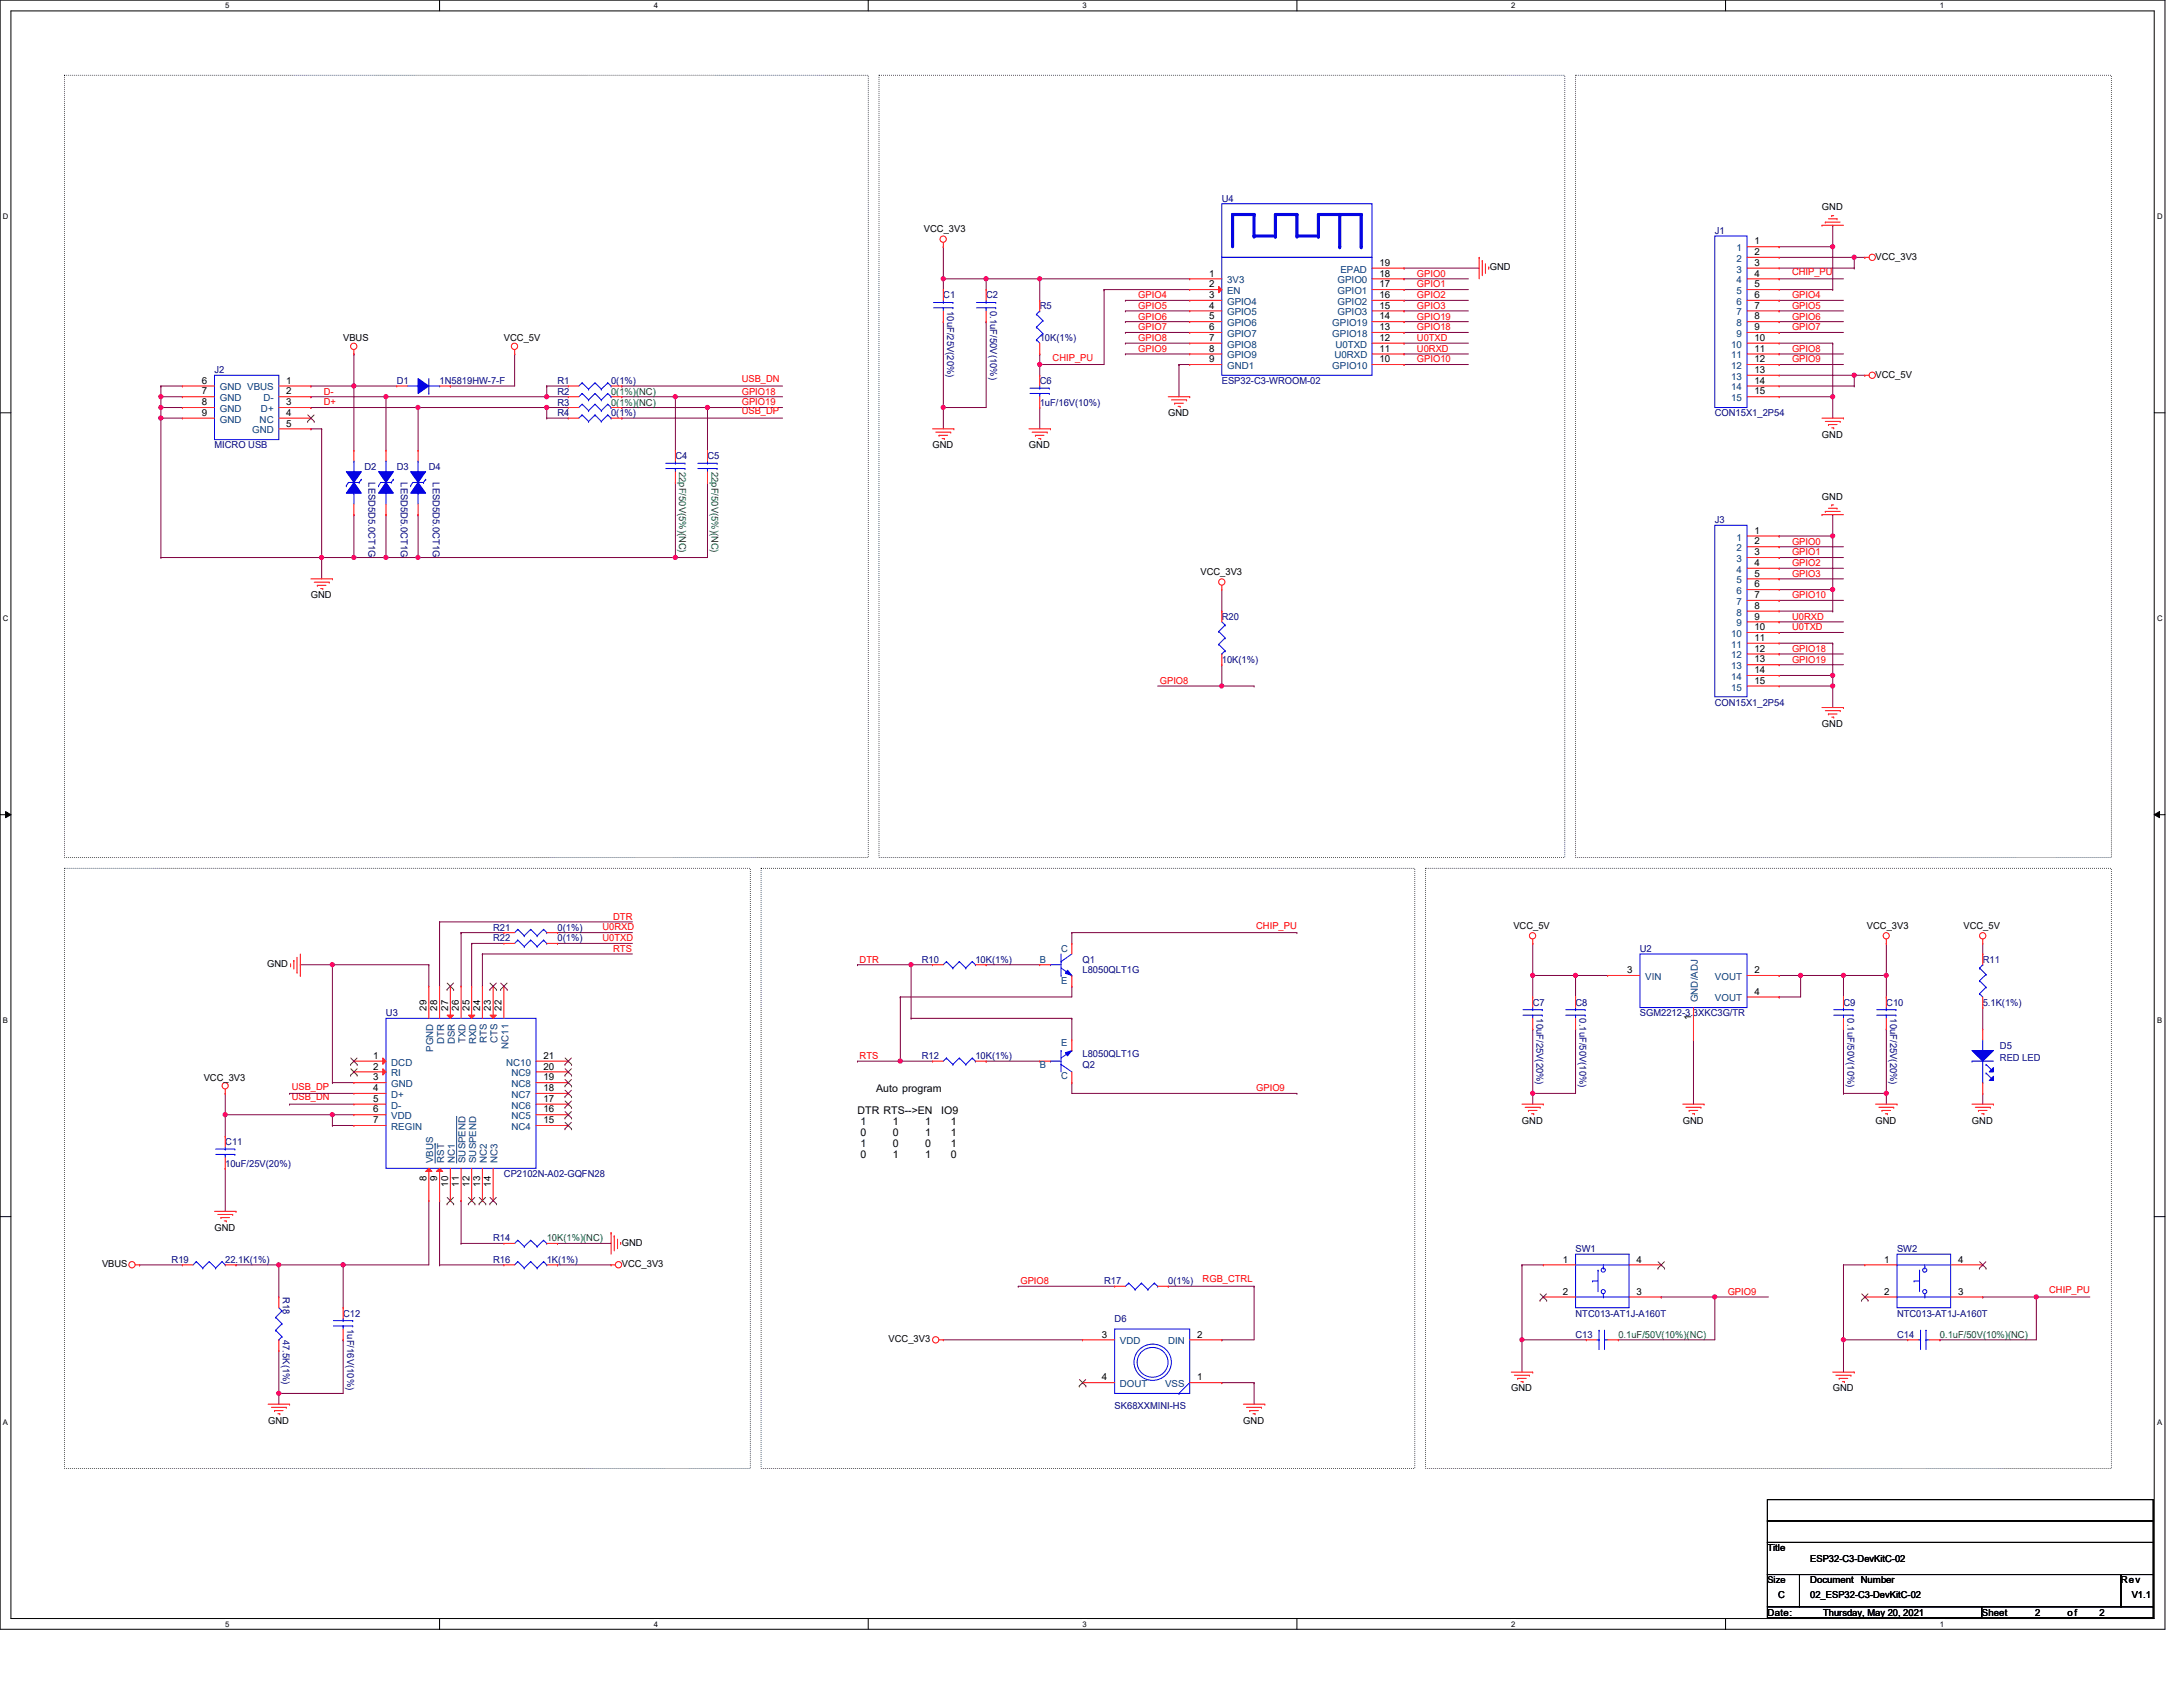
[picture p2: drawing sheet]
<svg xmlns="http://www.w3.org/2000/svg" width="559mm" height="432mm" viewBox="0 0 559 432" stroke-linecap="round" stroke-linejoin="round" font-family="sans-serif">
<defs><g id="words">
<g font-size="2.7">
<text x="224.3" y="279.6">Auto program</text>
<text x="219.5" y="285.2">DTR RTS--&gt;EN</text>
<text x="220.3" y="288">1</text>
<text x="228.5" y="288">1</text>
<text x="236.8" y="288">1</text>
<text x="240.9" y="285.2">IO9</text>
<text x="243.4" y="288">1</text>
<text x="220.3" y="290.7">0</text>
<text x="220.3" y="293.5">1</text>
<text x="228.5" y="290.7">0</text>
<text x="228.5" y="293.5">0</text>
<text x="236.8" y="290.7">1</text>
<text x="236.8" y="293.5">0</text>
<text x="243.4" y="290.7">1</text>
<text x="243.4" y="293.5">1</text>
<text x="220.3" y="296.3">0</text>
<text x="228.5" y="296.3">1</text>
<text x="236.8" y="296.3">1</text>
<text x="243.4" y="296.3">0</text>
</g>
<g font-size="2.5" fill="#000080">
<text x="312.8" y="51.7">U4</text>
<text x="439" y="59.9">J1</text>
<text x="241.5" y="76.4">C1</text>
<text x="252.4" y="76.4">C2</text>
<text x="242.4" y="79.6" transform="rotate(90 242.4 79.6)">10uF/25V(20%)</text>
<text x="253.4" y="79.6" transform="rotate(90 253.4 79.6)">0.1uF/50V(10%)</text>
<text x="266.1" y="79.1">R5</text>
<text x="266.1" y="87.3">10K(1%)</text>
<text x="54.9" y="95.5">J2</text>
<text x="101.6" y="98.3">D1</text>
<text x="112.5" y="98.3">1N5819HW-7-F</text>
<text x="142.7" y="101">R2</text>
<text x="142.7" y="98.3">R1</text>
<text x="156.4" y="98.3">0(1%)</text>
<text x="266.1" y="98.3">C6</text>
<text x="312.8" y="98.3">ESP32-C3-WROOM-02</text>
<text x="142.7" y="103.8">R3</text>
<text x="142.7" y="106.6">R4</text>
<text x="156.4" y="106.6">0(1%)</text>
<text x="266.1" y="103.8">1uF/16V(10%)</text>
<text x="439" y="106.6">CON15X1_2P54</text>
<text x="54.9" y="114.8">MICRO USB</text>
<text x="172.9" y="117.5">C4</text>
<text x="181.1" y="117.5">C5</text>
<text x="93.3" y="120.3">D2</text>
<text x="94.3" y="123.5" transform="rotate(90 94.3 123.5)">LESD5D5.0CT1G</text>
<text x="101.6" y="120.3">D3</text>
<text x="102.6" y="123.5" transform="rotate(90 102.6 123.5)">LESD5D5.0CT1G</text>
<text x="109.8" y="120.3">D4</text>
<text x="110.8" y="123.5" transform="rotate(90 110.8 123.5)">LESD5D5.0CT1G</text>
<text x="439" y="134">J3</text>
<text x="312.8" y="158.7">R20</text>
<text x="312.8" y="169.6">10K(1%)</text>
<text x="439" y="180.6">CON15X1_2P54</text>
<text x="126.2" y="238.2">R21</text>
<text x="142.7" y="238.2">0(1%)</text>
<text x="126.2" y="241">R22</text>
<text x="142.7" y="241">0(1%)</text>
<text x="419.8" y="243.7">U2</text>
<text x="236" y="246.4">R10</text>
<text x="249.7" y="246.4">10K(1%)</text>
<text x="277.1" y="246.4">Q1</text>
<text x="277.1" y="249.2">L8050QLT1G</text>
<text x="507.5" y="246.4">R11</text>
<text x="392.3" y="257.4">C7</text>
<text x="403.3" y="257.4">C8</text>
<text x="471.9" y="257.4">C9</text>
<text x="482.9" y="257.4">C10</text>
<text x="507.5" y="257.4">5.1K(1%)</text>
<text x="98.8" y="260.1">U3</text>
<text x="393.3" y="260.6" transform="rotate(90 393.3 260.6)">10uF/25V(20%)</text>
<text x="404.3" y="260.6" transform="rotate(90 404.3 260.6)">0.1uF/50V(10%)</text>
<text x="419.8" y="260.1">SGM2212-3.3XKC3G/TR</text>
<text x="472.9" y="260.6" transform="rotate(90 472.9 260.6)">0.1uF/50V(10%)</text>
<text x="483.9" y="260.6" transform="rotate(90 483.9 260.6)">10uF/25V(20%)</text>
<text x="511.9" y="268.4">D5</text>
<text x="236" y="271.1">R12</text>
<text x="249.7" y="271.1">10K(1%)</text>
<text x="277.1" y="273.3">Q2</text>
<text x="277.1" y="270.6">L8050QLT1G</text>
<text x="511.9" y="271.7">RED LED</text>
<text x="57.7" y="293.1">C11</text>
<text x="57.7" y="298.6">10uF/25V(20%)</text>
<text x="129" y="301.3">CP2102N-A02-GQFN28</text>
<text x="126.2" y="317.8">R14</text>
<text x="43.9" y="323.3">R19</text>
<text x="57.7" y="323.3">22.1K(1%)</text>
<text x="126.2" y="323.3">R16</text>
<text x="140" y="323.3">1K(1%)</text>
<text x="403.3" y="320.5">SW1</text>
<text x="485.6" y="320.5">SW2</text>
<text x="282.6" y="328.7">R17</text>
<text x="299" y="328.7">0(1%)</text>
<text x="72.4" y="332" transform="rotate(90 72.4 332)">R18</text>
<text x="87.8" y="337">C12</text>
<text x="88.9" y="340.2" transform="rotate(90 88.9 340.2)">1uF/16V(10%)</text>
<text x="285.3" y="338.3">D6</text>
<text x="403.3" y="337">NTC013-AT1J-A160T</text>
<text x="485.6" y="337">NTC013-AT1J-A160T</text>
<text x="72.4" y="342.9" transform="rotate(90 72.4 342.9)">47.5K(1%)</text>
<text x="403.3" y="342.4">C13</text>
<text x="485.6" y="342.4">C14</text>
<text x="285.3" y="360.6">SK68XXMINI-HS</text>
</g>
<g font-size="2.5">
<text x="466.4" y="53.8">GND</text>
<text x="236.5" y="59.4">VCC_3V3</text>
<text x="449.1" y="62.6">1</text>
<text x="449.1" y="65.3">2</text>
<text x="309.5" y="70.8">1</text>
<text x="353.1" y="70.8">18</text>
<text x="353.1" y="68">19</text>
<text x="381.3" y="69.2">GND</text>
<text x="449.1" y="68">3</text>
<text x="449.1" y="70.8">4</text>
<text x="480.1" y="66.5">VCC_3V3</text>
<text x="309.5" y="73.5">2</text>
<text x="309.5" y="76.3">3</text>
<text x="353.1" y="76.3">16</text>
<text x="353.1" y="73.5">17</text>
<text x="449.1" y="73.5">5</text>
<text x="449.1" y="76.3">6</text>
<text x="309.5" y="79">4</text>
<text x="309.5" y="81.7">5</text>
<text x="353.1" y="81.7">14</text>
<text x="353.1" y="79">15</text>
<text x="449.1" y="79">7</text>
<text x="449.1" y="81.7">8</text>
<text x="87.8" y="87.3">VBUS</text>
<text x="129" y="87.3">VCC_5V</text>
<text x="309.5" y="84.5">6</text>
<text x="309.5" y="87.2">7</text>
<text x="353.1" y="87.2">12</text>
<text x="353.1" y="84.5">13</text>
<text x="449.1" y="84.5">9</text>
<text x="449.1" y="87.2">10</text>
<text x="309.5" y="90">8</text>
<text x="309.5" y="92.7">9</text>
<text x="353.1" y="92.7">10</text>
<text x="353.1" y="90">11</text>
<text x="449.1" y="90">11</text>
<text x="449.1" y="92.7">12</text>
<text x="449.1" y="95.5">13</text>
<text x="51.6" y="98.2">6</text>
<text x="51.6" y="101">7</text>
<text x="73.3" y="98.2">1</text>
<text x="73.3" y="101">2</text>
<text x="449.1" y="98.2">14</text>
<text x="449.1" y="101">15</text>
<text x="480.1" y="96.6">VCC_5V</text>
<text x="51.6" y="103.7">8</text>
<text x="51.6" y="106.4">9</text>
<text x="73.3" y="103.7">3</text>
<text x="73.3" y="106.4">4</text>
<text x="299" y="106.6">GND</text>
<text x="73.3" y="109.2">5</text>
<text x="466.4" y="112">GND</text>
<text x="238.7" y="114.8">GND</text>
<text x="263.4" y="114.8">GND</text>
<text x="466.4" y="127.9">GND</text>
<text x="449.1" y="136.6">1</text>
<text x="449.1" y="139.4">2</text>
<text x="449.1" y="142.1">3</text>
<text x="307.3" y="147.2">VCC_3V3</text>
<text x="449.1" y="144.9">4</text>
<text x="449.1" y="147.6">5</text>
<text x="79.6" y="153.2">GND</text>
<text x="449.1" y="150.3">6</text>
<text x="449.1" y="153.1">7</text>
<text x="449.1" y="155.8">8</text>
<text x="449.1" y="158.6">9</text>
<text x="449.1" y="161.3">10</text>
<text x="449.1" y="164">11</text>
<text x="449.1" y="166.8">12</text>
<text x="449.1" y="169.5">13</text>
<text x="449.1" y="172.3">14</text>
<text x="449.1" y="175">15</text>
<text x="466.4" y="186.1">GND</text>
<text x="387.4" y="237.7">VCC_5V</text>
<text x="477.9" y="237.7">VCC_3V3</text>
<text x="502.6" y="237.7">VCC_5V</text>
<text x="68.4" y="247.5">GND</text>
<text x="416.5" y="249.1">3</text>
<text x="449.1" y="249.1">2</text>
<text x="449.1" y="254.6">4</text>
<text x="109.2" y="258.7" transform="rotate(-90 109.2 258.7)">29</text>
<text x="111.9" y="258.7" transform="rotate(-90 111.9 258.7)">28</text>
<text x="114.7" y="258.7" transform="rotate(-90 114.7 258.7)">27</text>
<text x="117.4" y="258.7" transform="rotate(-90 117.4 258.7)">26</text>
<text x="120.1" y="258.7" transform="rotate(-90 120.1 258.7)">25</text>
<text x="122.9" y="258.7" transform="rotate(-90 122.9 258.7)">24</text>
<text x="125.6" y="258.7" transform="rotate(-90 125.6 258.7)">23</text>
<text x="128.4" y="258.7" transform="rotate(-90 128.4 258.7)">22</text>
<text x="432.9" y="261.2" transform="rotate(-90 432.9 261.2)">1</text>
<text x="95.5" y="271">1</text>
<text x="95.5" y="273.8">2</text>
<text x="139.1" y="273.8">20</text>
<text x="139.1" y="271">21</text>
<text x="52.2" y="276.6">VCC_3V3</text>
<text x="95.5" y="276.5">3</text>
<text x="95.5" y="279.3">4</text>
<text x="139.1" y="279.3">18</text>
<text x="139.1" y="276.5">19</text>
<text x="95.5" y="282">5</text>
<text x="95.5" y="284.7">6</text>
<text x="95.5" y="287.5">7</text>
<text x="139.1" y="287.5">15</text>
<text x="139.1" y="284.7">16</text>
<text x="139.1" y="282">17</text>
<text x="389.6" y="287.6">GND</text>
<text x="430.7" y="287.6">GND</text>
<text x="480.1" y="287.6">GND</text>
<text x="504.8" y="287.6">GND</text>
<text x="109.2" y="302.3" transform="rotate(-90 109.2 302.3)">8</text>
<text x="111.9" y="302.3" transform="rotate(-90 111.9 302.3)">9</text>
<text x="114.7" y="303.7" transform="rotate(-90 114.7 303.7)">10</text>
<text x="117.4" y="303.7" transform="rotate(-90 117.4 303.7)">11</text>
<text x="120.1" y="303.7" transform="rotate(-90 120.1 303.7)">12</text>
<text x="122.9" y="303.7" transform="rotate(-90 122.9 303.7)">13</text>
<text x="125.6" y="303.7" transform="rotate(-90 125.6 303.7)">14</text>
<text x="54.9" y="315">GND</text>
<text x="159.2" y="318.9">GND</text>
<text x="400" y="323.2">1</text>
<text x="418.9" y="323.2">4</text>
<text x="482.3" y="323.2">1</text>
<text x="501.2" y="323.2">4</text>
<text x="26.1" y="324.4">VBUS</text>
<text x="159.2" y="324.4">VCC_3V3</text>
<text x="400" y="331.4">2</text>
<text x="418.9" y="331.4">3</text>
<text x="482.3" y="331.4">2</text>
<text x="501.2" y="331.4">3</text>
<text x="227.5" y="343.5">VCC_3V3</text>
<text x="282.1" y="342.3">3</text>
<text x="306.5" y="342.3">2</text>
<text x="282.1" y="353.3">4</text>
<text x="306.5" y="353.3">1</text>
<text x="386.8" y="356.2">GND</text>
<text x="469.1" y="356.2">GND</text>
<text x="68.6" y="364.4">GND</text>
<text x="318.3" y="364.4">GND</text>
<text x="452.4" y="397">Title</text>
<text x="463.4" y="399.8">ESP32-C3-DevKitC-02</text>
<text x="463.4" y="405.3">Document</text>
<text x="476.3" y="405.3">Number</text>
<text x="542.9" y="405.3">Rev</text>
<text x="452.4" y="413.5">Date:</text>
<text x="455.2" y="409.1">C</text>
<text x="463.4" y="409.1">02_ESP32-C3-DevKitC-02</text>
<text x="466.7" y="413.5">Thursday, May 20, 2021</text>
<text x="507.3" y="413.5">Sheet</text>
<text x="521" y="413.5">2</text>
<text x="529.2" y="413.5">of</text>
<text x="537.5" y="413.5">2</text>
<text x="545.7" y="409.1">V1.1</text>
</g>
<g font-size="2.5" fill="#004080">
<text x="444.5" y="64.3">1</text>
<text x="343.1" y="69.8">EPAD</text>
<text x="444.5" y="67">2</text>
<text x="444.5" y="69.8">3</text>
<text x="314.1" y="72.5">3V3</text>
<text x="314.1" y="75.3">EN</text>
<text x="342.4" y="75.3">GPIO1</text>
<text x="342.4" y="72.5">GPIO0</text>
<text x="444.5" y="72.5">4</text>
<text x="444.5" y="75.3">5</text>
<text x="314.1" y="78">GPIO4</text>
<text x="314.1" y="80.7">GPIO5</text>
<text x="314.1" y="83.5">GPIO6</text>
<text x="341" y="83.5">GPIO19</text>
<text x="342.4" y="80.7">GPIO3</text>
<text x="342.4" y="78">GPIO2</text>
<text x="444.5" y="78">6</text>
<text x="444.5" y="80.7">7</text>
<text x="444.5" y="83.5">8</text>
<text x="314.1" y="86.2">GPIO7</text>
<text x="314.1" y="89">GPIO8</text>
<text x="341" y="86.2">GPIO18</text>
<text x="341.8" y="89">U0TXD</text>
<text x="443.1" y="89">10</text>
<text x="444.5" y="86.2">9</text>
<text x="314.1" y="91.7">GPIO9</text>
<text x="314.1" y="94.4">GND1</text>
<text x="341" y="94.4">GPIO10</text>
<text x="341.6" y="91.7">U0RXD</text>
<text x="443.1" y="91.7">11</text>
<text x="443.1" y="94.4">12</text>
<text x="56.3" y="99.9">GND VBUS</text>
<text x="443.1" y="97.2">13</text>
<text x="443.1" y="99.9">14</text>
<text x="56.3" y="102.7">GND</text>
<text x="56.3" y="105.5">GND</text>
<text x="66.8" y="105.5">D+</text>
<text x="67.4" y="102.7">D-</text>
<text x="443.1" y="102.7">15</text>
<text x="56.3" y="108.2">GND</text>
<text x="64.6" y="110.9">GND</text>
<text x="66.5" y="108.2">NC</text>
<text x="444.5" y="138.3">1</text>
<text x="444.5" y="141.1">2</text>
<text x="444.5" y="143.8">3</text>
<text x="444.5" y="146.6">4</text>
<text x="444.5" y="149.3">5</text>
<text x="444.5" y="152.1">6</text>
<text x="444.5" y="154.8">7</text>
<text x="444.5" y="157.6">8</text>
<text x="444.5" y="160.3">9</text>
<text x="443.1" y="163">10</text>
<text x="443.1" y="165.8">11</text>
<text x="443.1" y="168.5">12</text>
<text x="443.1" y="171.3">13</text>
<text x="443.1" y="174">14</text>
<text x="443.1" y="176.7">15</text>
<text x="271.6" y="243.7">C</text>
<text x="266.1" y="246.4">B</text>
<text x="271.6" y="251.9">E</text>
<text x="421.1" y="250.8">VIN</text>
<text x="439" y="250.8">VOUT</text>
<text x="434.6" y="256.5" transform="rotate(-90 434.6 256.5)">GND/ADJ</text>
<text x="439" y="256.3">VOUT</text>
<text x="110.9" y="269.2" transform="rotate(-90 110.9 269.2)">PGND</text>
<text x="113.7" y="267.2" transform="rotate(-90 113.7 267.2)">DTR</text>
<text x="116.4" y="267.3" transform="rotate(-90 116.4 267.3)">DSR</text>
<text x="119.2" y="267" transform="rotate(-90 119.2 267)">TXD</text>
<text x="121.9" y="267.3" transform="rotate(-90 121.9 267.3)">RXD</text>
<text x="124.6" y="267" transform="rotate(-90 124.6 267)">RTS</text>
<text x="127.4" y="267" transform="rotate(-90 127.4 267)">CTS</text>
<text x="130.1" y="268.4" transform="rotate(-90 130.1 268.4)">NC11</text>
<text x="271.6" y="267.8">E</text>
<text x="100.2" y="272.8">DCD</text>
<text x="100.2" y="275.5">RI</text>
<text x="129.6" y="272.8">NC10</text>
<text x="130.9" y="275.5">NC9</text>
<text x="266.1" y="273.3">B</text>
<text x="100.2" y="278.3">GND</text>
<text x="100.2" y="281">D+</text>
<text x="130.9" y="281">NC7</text>
<text x="130.9" y="278.3">NC8</text>
<text x="271.6" y="276.1">C</text>
<text x="100.2" y="283.8">D-</text>
<text x="100.2" y="286.5">VDD</text>
<text x="130.9" y="286.5">NC5</text>
<text x="130.9" y="283.8">NC6</text>
<text x="100.2" y="289.2">REGIN</text>
<text x="130.9" y="289.2">NC4</text>
<text x="110.9" y="297.7" transform="rotate(-90 110.9 297.7)">VBUS</text>
<text x="113.7" y="297.7" transform="rotate(-90 113.7 297.7)">RST</text>
<text x="116.4" y="297.7" transform="rotate(-90 116.4 297.7)">NC1</text>
<text x="119.2" y="297.7" transform="rotate(-90 119.2 297.7)">SUSPEND</text>
<text x="121.9" y="297.7" transform="rotate(-90 121.9 297.7)">SUSPEND</text>
<text x="124.6" y="297.7" transform="rotate(-90 124.6 297.7)">NC2</text>
<text x="127.4" y="297.7" transform="rotate(-90 127.4 297.7)">NC3</text>
<text x="286.7" y="344.1">VDD</text>
<text x="299" y="344.1">DIN</text>
<text x="286.7" y="355">DOUT</text>
<text x="298.2" y="355">VSS</text>
</g>
<g font-size="2.5" fill="#f00">
<text x="362.7" y="70.8">GPIO0</text>
<text x="458.7" y="70.4">CHIP_PU</text>
<text x="291.4" y="76.3">GPIO4</text>
<text x="362.7" y="73.6">GPIO1</text>
<text x="362.7" y="76.3">GPIO2</text>
<text x="458.7" y="76.3">GPIO4</text>
<text x="291.4" y="79">GPIO5</text>
<text x="291.4" y="81.8">GPIO6</text>
<text x="362.7" y="79">GPIO3</text>
<text x="362.7" y="81.8">GPIO19</text>
<text x="458.7" y="79">GPIO5</text>
<text x="458.7" y="81.8">GPIO6</text>
<text x="291.4" y="84.5">GPIO7</text>
<text x="291.4" y="87.3">GPIO8</text>
<text x="362.7" y="84.5">GPIO18</text>
<text x="362.7" y="87.3">U0TXD</text>
<text x="458.7" y="84.5">GPIO7</text>
<text x="269.5" y="92.3">CHIP_PU</text>
<text x="291.4" y="90">GPIO9</text>
<text x="362.7" y="90">U0RXD</text>
<text x="362.7" y="92.8">GPIO10</text>
<text x="458.7" y="90">GPIO8</text>
<text x="458.7" y="92.8">GPIO9</text>
<text x="82.9" y="101">D-</text>
<text x="189.9" y="101">GPIO18</text>
<text x="189.9" y="97.8">USB_DN</text>
<text x="82.9" y="103.8">D+</text>
<text x="189.9" y="103.8">GPIO19</text>
<text x="189.9" y="106">USB_DP</text>
<text x="458.7" y="139.4">GPIO0</text>
<text x="458.7" y="142.2">GPIO1</text>
<text x="458.7" y="144.9">GPIO2</text>
<text x="458.7" y="147.6">GPIO3</text>
<text x="458.7" y="153.1">GPIO10</text>
<text x="458.7" y="158.6">U0RXD</text>
<text x="458.7" y="161.3">U0TXD</text>
<text x="458.7" y="166.8">GPIO18</text>
<text x="458.7" y="169.6">GPIO19</text>
<text x="296.9" y="175">GPIO8</text>
<text x="154.2" y="238.2">U0RXD</text>
<text x="157" y="235.4">DTR</text>
<text x="321.6" y="237.7">CHIP_PU</text>
<text x="154.2" y="240.9">U0TXD</text>
<text x="157" y="243.6">RTS</text>
<text x="220" y="246.4">DTR</text>
<text x="220" y="271.1">RTS</text>
<text x="74.7" y="281.6">USB_DN</text>
<text x="74.7" y="278.9">USB_DP</text>
<text x="321.6" y="279.3">GPIO9</text>
<text x="261.2" y="328.7">GPIO8</text>
<text x="307.8" y="328.3">RGB_CTRL</text>
<text x="442.3" y="331.4">GPIO9</text>
<text x="524.6" y="331">CHIP_PU</text>
</g>
<g font-size="2.5" fill="#008000">
<text x="156.4" y="101">0(1%)(NC)</text>
<text x="156.4" y="103.8">0(1%)(NC)</text>
<text x="173.9" y="120.7" transform="rotate(90 173.9 120.7)">22pF/50V(5%)(NC)</text>
<text x="182.1" y="120.7" transform="rotate(90 182.1 120.7)">22pF/50V(5%)(NC)</text>
<text x="140" y="317.8">10K(1%)(NC)</text>
<text x="414.3" y="342.4">0.1uF/50V(10%)(NC)</text>
<text x="496.6" y="342.4">0.1uF/50V(10%)(NC)</text>
</g>
<text font-size="2.4" x="452.4" y="405.2">Size</text>
<g font-size="2">
<text x="57.7" y="2.1">5</text>
<text x="167.4" y="2.1">4</text>
<text x="277.1" y="2.1">3</text>
<text x="386.8" y="2.1">2</text>
<text x="496.6" y="2.1">1</text>
<text x=".8" y="56">D</text>
<text x="552.2" y="56">D</text>
<text x=".8" y="158.9">C</text>
<text x="552.2" y="158.9">C</text>
<text x=".8" y="261.7">B</text>
<text x="552.2" y="261.7">B</text>
<text x=".8" y="364.6">A</text>
<text x="552.2" y="364.6">A</text>
<text x="57.7" y="416.3">5</text>
<text x="167.4" y="416.3">4</text>
<text x="277.1" y="416.3">3</text>
<text x="386.8" y="416.3">2</text>
<text x="496.6" y="416.3">1</text>
</g>
</g></defs>
<path d="M0 0h554.2v417h-554.2zM2.8 2.8h548.6v411.5h-548.6z" fill="none" stroke="#000" stroke-width=".26"/>
<g fill="#fff">
<path d="M57.7 .3h1.1v2.2h-1.1z"/>
<path d="M57.7 414.6h1.1v2.2h-1.1z"/>
</g>
<path d="M112.5 0v2.8M112.5 414.3v2.7" fill="none" stroke="#000" stroke-width=".26"/>
<g fill="#fff">
<path d="M167.4 .3h1.1v2.2h-1.1z"/>
<path d="M167.4 414.6h1.1v2.2h-1.1z"/>
</g>
<path d="M222.2 0v2.8M222.2 414.3v2.7" fill="none" stroke="#000" stroke-width=".26"/>
<g fill="#fff">
<path d="M277.1 .3h1.1v2.2h-1.1z"/>
<path d="M277.1 414.6h1.1v2.2h-1.1z"/>
</g>
<path d="M332 0v2.8M332 414.3v2.7" fill="none" stroke="#000" stroke-width=".26"/>
<g fill="#fff">
<path d="M386.8 .3h1.1v2.2h-1.1z"/>
<path d="M386.8 414.6h1.1v2.2h-1.1z"/>
</g>
<path d="M441.7 0v2.8M441.7 414.3v2.7" fill="none" stroke="#000" stroke-width=".26"/>
<g fill="#fff">
<path d="M496.6 .3h1.1v2.2h-1.1z"/>
<path d="M496.6 414.6h1.1v2.2h-1.1z"/>
<path d="M.8 54.2h1.4v2.2h-1.4z"/>
<path d="M552.2 54.2h1.4v2.2h-1.4z"/>
<path d="M.8 157.1h1.4v2.2h-1.4z"/>
<path d="M552.2 157.1h1.4v2.2h-1.4z"/>
</g>
<path d="M0 105.7h2.8M551.4 105.7h2.8" fill="none" stroke="#000" stroke-width=".26"/>
<g fill="#fff">
<path d="M.8 260h1.3v2.2h-1.3z"/>
<path d="M552.2 260h1.3v2.2h-1.3z"/>
</g>
<path d="M0 208.5h2.8M1.4 207.7l1.4 .8-1.4 .8zM551.4 208.5l1.4-.8v1.6zM551.4 208.5h2.8" fill="none" stroke="#000" stroke-width=".26"/>
<path d="M1.4 207.7l1.4 .8-1.4 .8zM551.4 208.5l1.4-.8v1.6z" fill="#000"/>
<g fill="#fff">
<path d="M.8 362.8h1.3v2.2h-1.3z"/>
<path d="M552.2 362.8h1.3v2.2h-1.3z"/>
</g>
<path d="M0 311.4h2.8M551.4 311.4h2.8" fill="none" stroke="#000" stroke-width=".26"/>
<path d="M16.5 19.3h205.7v200.2h-205.7zM225 19.3h175.6v200.2h-175.6zM403.3 19.3h137.2v200.2h-137.2zM16.5 222.2h175.6v153.7h-175.6zM194.8 222.2h167.4v153.7h-167.4zM364.9 222.2h175.6v153.7h-175.6z" fill="none" stroke="#000" stroke-width=".26" stroke-dasharray="0 .5"/>
<path d="M76.9 246.9h.1M76.9 246.9h8.2M85.1 246.9h.1M85.1 246.9v30.2M109.8 246.9h.1M109.8 246.9v5.5M85.1 277.1h.1M85.1 277.1h5.5" fill="none" stroke="#800040" stroke-width=".26"/>
<circle cx="85.1" cy="246.9" r=".54" fill="#f0f"/>
<circle cx="85.1" cy="246.9" r=".54" fill="none" stroke="#f0f" stroke-width=".26"/>
<path d="M85.1 246.9h.1M85.1 246.9h24.7M57.7 279.9h.1M57.7 279.9v5.4M74.1 279.9h.1M74.1 279.9h16.5M57.7 299h.1M57.7 285.3h.1M57.7 299v11M57.7 285.3h27.4M74.1 282.6h.1M74.1 282.6h16.5" fill="none" stroke="#800040" stroke-width=".26"/>
<circle cx="85.1" cy="285.3" r=".54" fill="#f0f"/>
<circle cx="85.1" cy="285.3" r=".54" fill="none" stroke="#f0f" stroke-width=".26"/>
<circle cx="57.6" cy="285.3" r=".54" fill="#f0f"/>
<circle cx="57.6" cy="285.3" r=".54" fill="none" stroke="#f0f" stroke-width=".26"/>
<g fill="none" stroke="#800040" stroke-width=".26">
<path d="M57.7 285.3h.1M57.7 285.3v5.5M85.1 288.1h.1M85.1 285.3h.1M85.1 288.1h5.5M85.1 285.3v2.8M85.1 285.3h5.5M35.7 323.8h.1M35.7 323.8h11M60.4 323.8h.1M60.4 323.8h11M71.4 323.8h.1"/>
<path d="M71.4 323.8v8.2M71.4 345.7h.1M71.4 356.7h.1M71.4 345.7v11M87.8 342.9h.1M87.8 342.9v13.8h-16.4"/>
</g>
<circle cx="71.3" cy="356.6" r=".54" fill="#f0f"/>
<circle cx="71.3" cy="356.6" r=".54" fill="none" stroke="#f0f" stroke-width=".26"/>
<path d="M71.4 323.8h.1M71.4 323.8h16.4M71.4 356.7h.1M71.4 356.7v2.7" fill="none" stroke="#800040" stroke-width=".26"/>
<circle cx="87.8" cy="323.7" r=".54" fill="#f0f"/>
<circle cx="87.8" cy="323.7" r=".54" fill="none" stroke="#f0f" stroke-width=".26"/>
<circle cx="71.3" cy="323.7" r=".54" fill="#f0f"/>
<circle cx="71.3" cy="323.7" r=".54" fill="none" stroke="#f0f" stroke-width=".26"/>
<g fill="none" stroke="#800040" stroke-width=".26">
<path d="M112.5 236h.1M112.5 236v16.4M112.5 236h49.4M118 238.7h.1M118 238.7v13.7M118 238.7h11M142.7 238.7h.1M142.7 238.7h19.2M120.7 241.5h.1M120.7 241.5h8.3M120.7 241.5v10.9M123.5 244.2h.1"/>
<path d="M123.5 244.2v8.2M123.5 244.2h38.4M142.7 241.5h.1M142.7 241.5h19.2M230.5 255.2h.1M230.5 255.2v16.4M233.2 246.9h.1M233.2 246.9h5.5M233.2 246.9v13.7M252.4 246.9h.1M252.4 246.9h13.7M274.4 252.4h.1"/>
<path d="M274.4 252.4v2.8h-43.9M233.2 260.6h.1M233.2 260.6h41.2M252.4 271.6h.1M252.4 271.6h13.7M274.4 260.6h.1M274.4 260.6v5.5M109.8 307.3h.1M109.8 307.3v16.5h-22M112.5 307.3h.1M112.5 307.3v16.5M118 318.3h.1"/>
<path d="M118 307.3h.1M118 318.3h11M118 307.3v11M142.7 318.3h.1M142.7 318.3h13.7M87.8 323.8h.1M87.8 323.8v10.9M112.5 323.8h.1M112.5 323.8h16.5M142.7 323.8h.1M142.7 323.8h13.7"/>
</g>
<circle cx="230.4" cy="271.6" r=".54" fill="#f0f"/>
<circle cx="230.4" cy="271.6" r=".54" fill="none" stroke="#f0f" stroke-width=".26"/>
<path d="M219.5 246.9h.1M219.5 246.9h13.7M230.5 271.6h.1M230.5 271.6h8.2" fill="none" stroke="#800040" stroke-width=".26"/>
<circle cx="233.2" cy="246.9" r=".54" fill="#f0f"/>
<circle cx="233.2" cy="246.9" r=".54" fill="none" stroke="#f0f" stroke-width=".26"/>
<g fill="none" stroke="#800040" stroke-width=".26">
<path d="M274.4 238.7h.1M274.4 238.7v2.8M274.4 238.7h57.6M332 238.7h.1M392.3 241.5h.1M392.3 241.5v8.2M219.5 271.6h.1M219.5 271.6h11M274.4 277.1h.1M274.4 277.1v2.8h57.6M332 279.9h.1M299 329.2h.1"/>
<path d="M299 329.2h22M321 329.2h.1M321 329.2v13.7h-8.2M241.5 342.9h35.6M277.1 342.9h.1M312.8 342.9h.1M312.8 353.9h.1M312.8 353.9h8.2M321 353.9h.1M321 353.9v5.5"/>
</g>
<circle cx="392.3" cy="249.7" r=".54" fill="#f0f"/>
<circle cx="392.3" cy="249.7" r=".54" fill="none" stroke="#f0f" stroke-width=".26"/>
<path d="M392.3 249.7h.1M392.3 249.7h19.2M392.3 249.7v5.5M403.3 249.7h.1M403.3 249.7v5.5" fill="none" stroke="#800040" stroke-width=".26"/>
<circle cx="403.3" cy="249.7" r=".54" fill="#f0f"/>
<circle cx="403.3" cy="249.7" r=".54" fill="none" stroke="#f0f" stroke-width=".26"/>
<path d="M455.4 249.7h.1M455.4 249.7h5.5M482.9 249.7h.1M482.9 249.7v5.5" fill="none" stroke="#800040" stroke-width=".26"/>
<circle cx="482.8" cy="249.7" r=".54" fill="#f0f"/>
<circle cx="482.8" cy="249.7" r=".54" fill="none" stroke="#f0f" stroke-width=".26"/>
<path d="M471.9 249.7h.1M471.9 249.7v5.5" fill="none" stroke="#800040" stroke-width=".26"/>
<circle cx="471.9" cy="249.7" r=".54" fill="#f0f"/>
<circle cx="471.9" cy="249.7" r=".54" fill="none" stroke="#f0f" stroke-width=".26"/>
<path d="M455.4 255.2h.1M460.9 249.7h.1M460.9 249.7v5.5h-5.5M471.9 249.7h.1M471.9 249.7h11" fill="none" stroke="#800040" stroke-width=".26"/>
<circle cx="460.9" cy="249.7" r=".54" fill="#f0f"/>
<circle cx="460.9" cy="249.7" r=".54" fill="none" stroke="#f0f" stroke-width=".26"/>
<path d="M460.9 249.7h.1M460.9 249.7h11M392.3 263.4h.1M392.3 279.9h.1M392.3 263.4v19.2M403.3 263.4h.1M403.3 263.4v16.5h-11M482.9 263.4h.1M482.9 263.4v16.5" fill="none" stroke="#800040" stroke-width=".26"/>
<circle cx="392.3" cy="279.8" r=".54" fill="#f0f"/>
<circle cx="392.3" cy="279.8" r=".54" fill="none" stroke="#f0f" stroke-width=".26"/>
<path d="M433.5 266.1h.1M433.5 266.1v16.5M471.9 263.4h.1M471.9 279.9h.1M471.9 263.4v16.5M471.9 279.9h11M482.9 279.9h.1M482.9 279.9v2.7" fill="none" stroke="#800040" stroke-width=".26"/>
<circle cx="482.8" cy="279.8" r=".54" fill="#f0f"/>
<circle cx="482.8" cy="279.8" r=".54" fill="none" stroke="#f0f" stroke-width=".26"/>
<path d="M507.5 279.9h.1M507.5 279.9v2.7M425.2 332h.1M425.2 332h13.8M439 332h.1M439 332v10.9" fill="none" stroke="#800040" stroke-width=".26"/>
<circle cx="438.9" cy="332" r=".54" fill="#f0f"/>
<circle cx="438.9" cy="332" r=".54" fill="none" stroke="#f0f" stroke-width=".26"/>
<path d="M389.6 323.8h.1M389.6 323.8v19.1M414.3 342.9h.1M414.3 342.9h24.7" fill="none" stroke="#800040" stroke-width=".26"/>
<circle cx="389.6" cy="342.9" r=".54" fill="#f0f"/>
<circle cx="389.6" cy="342.9" r=".54" fill="none" stroke="#f0f" stroke-width=".26"/>
<g fill="none" stroke="#800040" stroke-width=".26">
<path d="M389.6 323.8h.1M389.6 323.8h5.5M439 332h.1M439 332h13.7M471.9 323.8h.1M471.9 323.8v19.1M507.5 332h.1M507.5 332h13.8M521.3 332h.1M521.3 332v10.9h-24.7M389.6 342.9h.1M389.6 342.9h16.5"/>
<path d="M389.6 342.9v8.3M471.9 342.9h.1M471.9 342.9h16.5M496.6 342.9h.1"/>
</g>
<circle cx="471.9" cy="342.9" r=".54" fill="#f0f"/>
<circle cx="471.9" cy="342.9" r=".54" fill="none" stroke="#f0f" stroke-width=".26"/>
<path d="M471.9 323.8h.1M471.9 323.8h5.5M521.3 332h.1M521.3 332h13.7M471.9 342.9h.1M471.9 342.9v8.3" fill="none" stroke="#800040" stroke-width=".26"/>
<circle cx="521.2" cy="332" r=".54" fill="#f0f"/>
<circle cx="521.2" cy="332" r=".54" fill="none" stroke="#f0f" stroke-width=".26"/>
<path d="M252.4 71.4h.1M252.4 71.4h13.7M79.6 98.8h.1M79.6 98.8h11M90.6 98.8h.1M90.6 98.8v16.5" fill="none" stroke="#800040" stroke-width=".26"/>
<circle cx="90.6" cy="98.8" r=".54" fill="#f0f"/>
<circle cx="90.6" cy="98.8" r=".54" fill="none" stroke="#f0f" stroke-width=".26"/>
<path d="M90.6 98.8h.1M90.6 98.8h11M79.6 101.6h.1M79.6 101.6h19.2M98.8 101.6h.1M98.8 101.6v13.7" fill="none" stroke="#800040" stroke-width=".26"/>
<circle cx="98.8" cy="101.5" r=".54" fill="#f0f"/>
<circle cx="98.8" cy="101.5" r=".54" fill="none" stroke="#f0f" stroke-width=".26"/>
<path d="M79.6 104.3h.1M79.6 104.3h27.4M107 104.3h.1M107 104.3v11" fill="none" stroke="#800040" stroke-width=".26"/>
<circle cx="107" cy="104.3" r=".54" fill="#f0f"/>
<circle cx="107" cy="104.3" r=".54" fill="none" stroke="#f0f" stroke-width=".26"/>
<g fill="none" stroke="#800040" stroke-width=".26">
<path d="M90.6 90.6h.1M90.6 90.6v8.2M79.6 109.8h.1M79.6 109.8h2.7M82.3 109.8h.1M82.3 109.8v38.4M98.8 131.7h.1M98.8 131.7v11M107 131.7h.1M107 131.7v11h-8.2M82.3 142.7h.1M82.3 142.7h8.3"/>
<path d="M98.8 142.7h.1"/>
</g>
<circle cx="98.8" cy="142.7" r=".54" fill="#f0f"/>
<circle cx="98.8" cy="142.7" r=".54" fill="none" stroke="#f0f" stroke-width=".26"/>
<path d="M90.6 131.7h.1M90.6 131.7v11" fill="none" stroke="#800040" stroke-width=".26"/>
<circle cx="90.6" cy="142.7" r=".54" fill="#f0f"/>
<circle cx="90.6" cy="142.7" r=".54" fill="none" stroke="#f0f" stroke-width=".26"/>
<path d="M41.2 98.8h.1M41.2 98.8h5.5M41.2 98.8v2.8M41.2 142.7h.1M41.2 142.7h41.1M90.6 142.7h.1M90.6 142.7h8.2" fill="none" stroke="#800040" stroke-width=".26"/>
<circle cx="82.3" cy="142.7" r=".54" fill="#f0f"/>
<circle cx="82.3" cy="142.7" r=".54" fill="none" stroke="#f0f" stroke-width=".26"/>
<path d="M41.2 101.6h.1M41.2 101.6h5.5M41.2 101.6v2.7" fill="none" stroke="#800040" stroke-width=".26"/>
<circle cx="41.2" cy="101.5" r=".54" fill="#f0f"/>
<circle cx="41.2" cy="101.5" r=".54" fill="none" stroke="#f0f" stroke-width=".26"/>
<path d="M41.2 104.3h.1M41.2 104.3h5.5M41.2 104.3v2.7" fill="none" stroke="#800040" stroke-width=".26"/>
<circle cx="41.2" cy="107" r=".54" fill="#f0f"/>
<circle cx="41.2" cy="107" r=".54" fill="none" stroke="#f0f" stroke-width=".26"/>
<circle cx="41.2" cy="104.3" r=".54" fill="#f0f"/>
<circle cx="41.2" cy="104.3" r=".54" fill="none" stroke="#f0f" stroke-width=".26"/>
<path d="M115.3 98.8h.1M131.7 90.6h.1M131.7 90.6v8.2h-16.4M41.2 107h.1M41.2 107h5.5M41.2 107v35.7M107 142.7h65.9M172.9 142.7h.1" fill="none" stroke="#800040" stroke-width=".26"/>
<circle cx="107" cy="142.7" r=".54" fill="#f0f"/>
<circle cx="107" cy="142.7" r=".54" fill="none" stroke="#f0f" stroke-width=".26"/>
<circle cx="172.9" cy="142.7" r=".54" fill="#f0f"/>
<circle cx="172.9" cy="142.7" r=".54" fill="none" stroke="#f0f" stroke-width=".26"/>
<path d="M140 98.8h.1M140 98.8h5.5M140 98.8v2.8M98.8 101.6h.1M98.8 101.6h46.7M140 101.6h.1" fill="none" stroke="#800040" stroke-width=".26"/>
<circle cx="139.9" cy="101.5" r=".54" fill="#f0f"/>
<circle cx="139.9" cy="101.5" r=".54" fill="none" stroke="#f0f" stroke-width=".26"/>
<path d="M107 104.3h.1M107 104.3h33M140 107h.1M140 104.3h.1M140 107h5.5M140 104.3v2.7" fill="none" stroke="#800040" stroke-width=".26"/>
<circle cx="139.9" cy="104.3" r=".54" fill="#f0f"/>
<circle cx="139.9" cy="104.3" r=".54" fill="none" stroke="#f0f" stroke-width=".26"/>
<path d="M140 104.3h.1M140 104.3h5.5M159.2 101.6h.1M159.2 101.6h13.7M172.9 101.6h.1M172.9 101.6v13.7" fill="none" stroke="#800040" stroke-width=".26"/>
<circle cx="172.9" cy="101.5" r=".54" fill="#f0f"/>
<circle cx="172.9" cy="101.5" r=".54" fill="none" stroke="#f0f" stroke-width=".26"/>
<path d="M159.2 104.3h.1M159.2 104.3h21.9M181.1 104.3h.1M181.1 104.3v11" fill="none" stroke="#800040" stroke-width=".26"/>
<circle cx="181.1" cy="104.3" r=".54" fill="#f0f"/>
<circle cx="181.1" cy="104.3" r=".54" fill="none" stroke="#f0f" stroke-width=".26"/>
<g fill="none" stroke="#800040" stroke-width=".26">
<path d="M241.5 71.4h.1M241.5 71.4h10.9M252.4 71.4h.1M252.4 71.4v2.7M159.2 98.8h.1M159.2 98.8h41.1M159.2 107h.1M159.2 107h41.1M172.9 101.6h.1M172.9 101.6h27.4M181.1 104.3h.1M181.1 104.3h19.2"/>
<path d="M172.9 123.5h.1M172.9 123.5v19.2M181.1 123.5h.1M181.1 123.5v19.2h-8.2M172.9 142.7h.1"/>
</g>
<circle cx="252.4" cy="71.3" r=".54" fill="#f0f"/>
<circle cx="252.4" cy="71.3" r=".54" fill="none" stroke="#f0f" stroke-width=".26"/>
<circle cx="241.4" cy="71.3" r=".54" fill="#f0f"/>
<circle cx="241.4" cy="71.3" r=".54" fill="none" stroke="#f0f" stroke-width=".26"/>
<path d="M241.5 71.4h.1M241.5 63.2h.1M241.5 63.2v10.9M241.5 82.3h.1M241.5 82.3v27.5M252.4 82.3h.1M252.4 82.3v22h-10.9M241.5 104.3h.1" fill="none" stroke="#800040" stroke-width=".26"/>
<circle cx="241.4" cy="104.3" r=".54" fill="#f0f"/>
<circle cx="241.4" cy="104.3" r=".54" fill="none" stroke="#f0f" stroke-width=".26"/>
<path d="M266.1 90.6h.1M266.1 93.3h.1M266.1 90.6v2.7M266.1 93.3h16.5M266.1 104.3h.1M266.1 104.3v5.5" fill="none" stroke="#800040" stroke-width=".26"/>
<circle cx="266.1" cy="93.3" r=".54" fill="#f0f"/>
<circle cx="266.1" cy="93.3" r=".54" fill="none" stroke="#f0f" stroke-width=".26"/>
<path d="M266.1 71.4h.1M266.1 71.4v5.5M266.1 71.4h38.4M266.1 93.3h.1M266.1 93.3v2.8" fill="none" stroke="#800040" stroke-width=".26"/>
<circle cx="266.1" cy="71.3" r=".54" fill="#f0f"/>
<circle cx="266.1" cy="71.3" r=".54" fill="none" stroke="#f0f" stroke-width=".26"/>
<g fill="none" stroke="#800040" stroke-width=".26">
<path d="M469.1 57.7h.1M469.1 57.7v5.5h-13.7M282.6 74.1h.1M282.6 74.1v19.2M282.6 74.1h21.9M288.1 76.9h.1M288.1 79.6h.1M288.1 76.9h16.4M288.1 79.6h16.4M359.4 68.6h.1M359.4 68.6h19.2M455.4 63.2h.1"/>
<path d="M455.4 68.6h19.2M455.4 65.9h19.2M474.6 65.9h.1M474.6 68.6h.1M474.6 65.9v2.7M288.1 82.3h.1M288.1 85.1h.1M288.1 87.8h.1M288.1 90.6h.1M288.1 82.3h16.4M288.1 85.1h16.4M288.1 87.8h16.4"/>
<path d="M288.1 90.6h16.4M301.8 93.3h.1M301.8 93.3h2.7M301.8 93.3v8.3"/>
</g>
<circle cx="474.6" cy="65.8" r=".54" fill="#f0f"/>
<circle cx="474.6" cy="65.8" r=".54" fill="none" stroke="#f0f" stroke-width=".26"/>
<path d="M474.6 65.9h2.8M477.4 65.9h.1M455.4 101.6h13.7M469.1 101.6h.1M469.1 101.6v5.4" fill="none" stroke="#800040" stroke-width=".26"/>
<circle cx="469.1" cy="101.5" r=".54" fill="#f0f"/>
<circle cx="469.1" cy="101.5" r=".54" fill="none" stroke="#f0f" stroke-width=".26"/>
<path d="M455.4 96.1h19.2M474.6 96.1h.1M455.4 137.2h.1M469.1 131.7h.1M469.1 131.7v5.5h-13.7" fill="none" stroke="#800040" stroke-width=".26"/>
<circle cx="469.1" cy="137.2" r=".54" fill="#f0f"/>
<circle cx="469.1" cy="137.2" r=".54" fill="none" stroke="#f0f" stroke-width=".26"/>
<path d="M455.4 140h.1M455.4 140h16.5M469.1 137.2h.1M469.1 137.2v13.7M455.4 142.7h.1M455.4 145.5h.1M455.4 148.2h.1M455.4 142.7h16.5M455.4 145.5h16.5M455.4 148.2h16.5M455.4 150.9h13.7M469.1 150.9h.1" fill="none" stroke="#800040" stroke-width=".26"/>
<circle cx="469.1" cy="150.9" r=".54" fill="#f0f"/>
<circle cx="469.1" cy="150.9" r=".54" fill="none" stroke="#f0f" stroke-width=".26"/>
<g fill="none" stroke="#800040" stroke-width=".26">
<path d="M359.4 71.4h.1M359.4 74.1h.1M359.4 76.9h.1M359.4 79.6h.1M359.4 71.4h16.5M359.4 74.1h16.5M359.4 76.9h16.5M359.4 79.6h16.5M455.4 71.4h.1M455.4 76.9h.1M455.4 79.6h.1M455.4 71.4h16.5"/>
<path d="M455.4 74.1h13.7M455.4 76.9h16.5M455.4 79.6h16.5M469.1 74.1h.1M469.1 63.2h.1M469.1 63.2v10.9M359.4 82.3h.1M359.4 85.1h.1M359.4 87.8h.1M359.4 90.6h.1M359.4 93.3h.1M359.4 82.3h16.5"/>
<path d="M359.4 85.1h16.5M359.4 87.8h16.5M359.4 90.6h16.5M359.4 93.3h16.5M455.4 82.3h.1M455.4 85.1h.1M455.4 82.3h16.5M455.4 85.1h16.5M455.4 175.6h13.7M469.1 175.6h.1M469.1 175.6v5.5M260.6 329.2h.1"/>
<path d="M260.6 329.2h24.7"/>
</g>
<circle cx="469.1" cy="63.1" r=".54" fill="#f0f"/>
<circle cx="469.1" cy="63.1" r=".54" fill="none" stroke="#f0f" stroke-width=".26"/>
<path d="M455.4 90.6h.1M455.4 93.3h.1M455.4 90.6h16.5M455.4 93.3h16.5M455.4 87.8h13.7M455.4 98.8h19.2M469.1 87.8h.1M469.1 87.8v13.8M474.6 98.8h.1M474.6 96.1h.1M474.6 96.1v2.7M469.1 101.6h.1" fill="none" stroke="#800040" stroke-width=".26"/>
<circle cx="474.6" cy="96" r=".54" fill="#f0f"/>
<circle cx="474.6" cy="96" r=".54" fill="none" stroke="#f0f" stroke-width=".26"/>
<g fill="none" stroke="#800040" stroke-width=".26">
<path d="M474.6 96.1h2.8M477.4 96.1h.1M455.4 170.1h.1M455.4 167.4h.1M455.4 170.1h16.5M455.4 167.4h16.5M455.4 172.9h13.7M469.1 172.9h.1M482.9 249.7h.1M482.9 241.5v8.2M507.5 244.2h.1M507.5 257.9h.1"/>
<path d="M507.5 241.5v2.7M507.5 257.9v5.5"/>
</g>
<circle cx="469.1" cy="172.9" r=".54" fill="#f0f"/>
<circle cx="469.1" cy="172.9" r=".54" fill="none" stroke="#f0f" stroke-width=".26"/>
<path d="M469.1 175.6h.1M469.1 172.9v2.7" fill="none" stroke="#800040" stroke-width=".26"/>
<circle cx="469.1" cy="175.6" r=".54" fill="#f0f"/>
<circle cx="469.1" cy="175.6" r=".54" fill="none" stroke="#f0f" stroke-width=".26"/>
<g fill="none" stroke="#800040" stroke-width=".26">
<path d="M455.4 153.7h.1M455.4 159.2h.1M455.4 153.7h16.5M455.4 156.4h13.7M455.4 159.2h16.5M469.1 156.4h.1M469.1 150.9h.1M469.1 150.9v5.5M296.3 175.6h24.7M312.8 175.6h.1M312.8 170.1v5.5M321 175.6h.1"/>
<path d="M455.4 161.9h.1M455.4 164.6h13.7M455.4 161.9h16.5M469.1 164.6h.1M469.1 172.9h.1M469.1 164.6v8.3"/>
</g>
<circle cx="312.7" cy="175.6" r=".54" fill="#f0f"/>
<circle cx="312.7" cy="175.6" r=".54" fill="none" stroke="#f0f" stroke-width=".26"/>
<path d="M312.8 156.4h.1M312.8 150.9v5.5" fill="none" stroke="#800040" stroke-width=".26"/>
<g fill="none" stroke="#f00" stroke-width=".26">
<path d="M466.4 57.7h.1M466.4 57.7h5.5M467.2 56.9h.1M467.2 56.9h3.8M468 56h2.2M468.9 55.2h.1M468.9 55.2h.5M470.2 56h.1M241.5 63.2h.1M241.5 74.1h.1M241.5 62.1v1.1M241.5 74.1v2.8"/>
<path d="M241.5 79.6v2.7M378.6 65.9h.1M378.6 65.9v5.5M379.4 66.7h.1M379.4 66.7v3.9M380.2 69.7h.1M380.2 67.5v2.2M381.1 68.4h.1M381.1 68.4v.5M477.4 65.9h.1M477.4 65.9h1.1M90.6 90.6h.1"/>
<path d="M90.6 89.5v1.1M131.7 90.6h.1M131.7 89.5v1.1M241.5 82.3h.1M477.4 96.1h.1M477.4 96.1h1.1M145.5 104.3h.1M145.5 104.3h2.7M156.4 104.3h2.8M159.2 104.3h.1M238.7 109.8h5.5M239.5 110.6h3.9"/>
<path d="M240.4 111.4h.1M240.4 111.4h2.2M241.2 112.3h.5M241.7 112.3h.1M243.4 110.6h.1M244.2 109.8h.1M263.4 109.8h5.5M264.2 110.6h3.9M265 111.4h.1M265 111.4h2.3M265.9 112.3h.5M266.4 112.3h.1"/>
<path d="M268.1 110.6h.1M268.9 109.8h.1M299 101.6h5.5M299.9 102.4h3.8M300.7 103.2h.1M300.7 103.2h2.2M301.5 104h.6M302.1 104h.1M303.7 102.4h.1M304.5 101.6h.1M466.4 107h5.5M467.2 107.9h3.8"/>
<path d="M468 108.7h.1M468 108.7h2.2M468.9 109.5h.5M469.4 109.5h.1M471 107.9h.1M471.9 107h.1M447.2 137.2h8.2M447.2 140h8.2M455.4 137.2h.1M455.4 140h.1M466.4 131.7h.1M466.4 131.7h5.5"/>
<path d="M467.2 130.9h.1M467.2 130.9h3.8M468 130.1h2.2M468.9 129.2h.1M468.9 129.2h.5M470.2 130.1h.1M79.6 148.2h5.5M80.4 149h3.9M81.2 149.8h.1M81.2 149.8h2.2M82.1 150.7h.5M82.6 150.7h.1"/>
<path d="M84.3 149h.1M85.1 148.2h.1M312.8 150.9h.1M312.8 156.4h.1M312.8 149.8v1.1M312.8 156.4v2.8M447.2 148.2h8.2M447.2 142.7h8.2M447.2 145.5h8.2M447.2 150.9h8.2M447.2 153.7h8.2M447.2 156.4h8.2"/>
<path d="M447.2 159.2h8.2M455.4 142.7h.1M455.4 145.5h.1M455.4 148.2h.1M455.4 150.9h.1M455.4 153.7h.1M455.4 156.4h.1M455.4 159.2h.1M312.8 170.1h.1M312.8 167.4v2.7M447.2 161.9h8.2M447.2 164.6h8.2"/>
<path d="M447.2 167.4h8.2M447.2 170.1h8.2M447.2 172.9h8.2M447.2 175.6h8.2M455.4 161.9h.1M455.4 164.6h.1M455.4 167.4h.1M455.4 170.1h.1M455.4 172.9h.1M455.4 175.6h.1M466.4 181.1h5.5M467.2 181.9h3.8"/>
<path d="M468 182.8h.1M468 182.8h2.2M468.9 183.6h.5M469.4 183.6h.1M471 181.9h.1M471.9 181.1h.1M74.4 247.2h.1M74.4 246.7v.5M75.2 245.8h.1M75.2 245.8v2.2M76 248.9h.1M76 245v3.9"/>
<path d="M76.9 249.7h.1M76.9 244.2v5.5M392.3 241.5h.1M392.3 240.4v1.1M403.3 255.2h.1M403.3 255.2v2.7M482.9 241.5h.1M482.9 240.4v1.1M507.5 241.5h.1M507.5 240.4v1.1M57.7 279.9h.1M57.7 278.8v1.1"/>
<path d="M403.3 263.4h.1M403.3 260.6v2.8M389.6 282.6h5.5M390.4 283.4h3.9M391.2 284.2h.1M391.2 284.2h2.2M392 285.1h.6M392.6 285.1h.1M394.3 283.4h.1M395.1 282.6h.1M430.7 282.6h5.5M431.5 283.4h3.9"/>
<path d="M432.4 284.2h.1M432.4 284.2h2.2M433.2 285.1h.5M433.7 285.1h.1M435.4 283.4h.1M436.2 282.6h.1M480.1 282.6h5.5M480.9 283.4h3.9M481.8 284.2h.1M481.8 284.2h2.2M482.6 285.1h.5M483.1 285.1h.1"/>
<path d="M484.8 283.4h.1M485.6 282.6h.1M504.8 282.6h5.5M505.6 283.4h3.9M506.4 284.2h.1M506.4 284.2h2.2M507.3 285.1h.5M507.8 285.1h.1M509.5 283.4h.1M510.3 282.6h.1M54.9 310h5.5M55.8 310.9h3.8"/>
<path d="M56.6 311.7h.1M56.6 311.7h2.2M57.4 312.5h.5M57.9 312.5h.1M59.6 310.9h.1M60.4 310h.1M156.4 315.5h.1M156.4 315.5v5.5M157.2 316.4h.1M157.2 316.4v3.8M158.1 319.4h.1M158.1 317.2v2.2"/>
<path d="M158.9 318h.1M158.9 318v.5M34.6 323.8h1.1M35.7 323.8h.1M129 323.8h.1M129 323.8h2.7M140 323.8h2.7M142.7 323.8h.1M156.4 323.8h.1M156.4 323.8h1.1M68.6 359.4h5.5M74.1 359.4h.1"/>
<path d="M240.4 342.9h1.1M241.5 342.9h.1M318.3 359.4h5.5M323.8 359.4h.1M386.8 351.2h5.5M387.6 352h3.9M388.5 352.8h.1M388.5 352.8h2.2M389.3 353.7h.5M389.8 353.7h.1M391.5 352h.1M392.3 351.2h.1"/>
<path d="M406.1 342.9h.1M406.1 342.9h2.7M411.5 342.9h2.8M414.3 342.9h.1M469.1 351.2h5.5M469.9 352h3.9M470.8 352.8h.1M470.8 352.8h2.2M471.6 353.7h.5M472.1 353.7h.1M473.8 352h.1M474.6 351.2h.1"/>
<path d="M488.4 342.9h.1M488.4 342.9h2.7M493.8 342.9h2.8M496.6 342.9h.1M69.5 360.2h3.8M70.3 361.1h.1M70.3 361.1h2.2M71.1 361.9h.5M71.6 361.9h.1M73.3 360.2h.1M319.1 360.2h3.8M319.9 361.1h.1"/>
<path d="M319.9 361.1h2.2M320.7 361.9h.6M321.3 361.9h.1M322.9 360.2h.1"/>
<circle cx="241.4" cy="61.2" r=".81"/>
<circle cx="479.3" cy="65.9" r=".81"/>
<circle cx="90.5" cy="88.6" r=".81"/>
<circle cx="131.7" cy="88.6" r=".81"/>
<circle cx="479.3" cy="96.1" r=".81"/>
<circle cx="312.8" cy="149" r=".81"/>
<circle cx="392.3" cy="239.5" r=".81"/>
<circle cx="482.8" cy="239.5" r=".79"/>
<circle cx="507.5" cy="239.5" r=".81"/>
<circle cx="57.6" cy="277.9" r=".79"/>
<circle cx="33.8" cy="323.7" r=".81"/>
<circle cx="158.3" cy="323.7" r=".81"/>
<circle cx="239.5" cy="342.9" r=".81"/>
</g>
<path d="M452.4 389.3h98.8v5.5h-98.8zM452.4 394.8h98.8v8.2h-98.8zM452.4 383.8h98.8v5.5h-98.8zM452.4 403h8.2v8.3h-8.2zM452.4 411.3h54.9v2.7h-54.9zM460.6 403h82.3v8.3h-82.3zM507.3 411.3h43.9v2.7h-43.9zM542.9 403h8.3v8.3h-8.3z" fill="none" stroke="#000" stroke-width=".26"/>
<g fill="none" stroke="#00f" stroke-width=".26">
<path d="M239 78.8h4.9M239 77.4h4.9M241.5 77.4h.1M241.5 78.8h.1M241.5 76.9v.5M241.5 78.8v.8M243.9 78.8h.1M243.9 77.4h.1M104.3 98.8h2.7M107 98.8h.1M109.8 96.9v3.8M109.8 98.8h2.7"/>
<path d="M112.5 98.8h.1M109.8 100.7h.1M149 103.5h.1M149 103.5l-.8 .8M149 103.5l1.7 1.6M150.7 105.1h.1M152.3 103.5h.1M152.3 103.5l-1.6 1.6M152.3 103.5l1.6 1.6M153.9 105.1h.1M155.6 103.5h.1M155.6 103.5l-1.7 1.6"/>
<path d="M155.6 103.5l.8 .8M156.4 104.3h.1M439 134.5h8.2v43.9h-8.2zM312.8 159.2l.8 .8M313.6 160h.1M313.6 160l-1.6 1.6M312 161.6h.1M312 164.9h.1M312 161.6l1.6 1.7M312 164.9l1.6 1.7M312.8 167.4h.1M313.6 163.3h.1"/>
<path d="M313.6 166.6h.1M313.6 163.3l-1.6 1.6M313.6 166.6l-.8 .8M400.8 259.8h5M400.8 258.4h5M403.3 258.4h.1M403.3 259.8h.1M403.3 257.9v.5M403.3 259.8v.8M405.8 259.8h.1M405.8 258.4h.1M132.5 322.9h.1"/>
<path d="M132.5 322.9l-.8 .9M132.5 322.9l1.7 1.7M134.2 324.6h.1M135.8 322.9h.1M135.8 322.9l-1.6 1.7M135.8 322.9l1.7 1.7M137.5 324.6h.1M139.1 322.9h.1M139.1 322.9l-1.6 1.7M139.1 322.9l.9 .9M140 323.8h.1M408.8 342.9h.5"/>
<path d="M409.3 342.9h.1M409.3 340.5h.1M409.3 340.5v4.9M410.7 340.5h.1M410.7 342.9h.1M410.7 342.9h.8M410.7 340.5v4.9M491.1 342.9h.5M491.6 342.9h.1M491.6 340.5h.1M491.6 340.5v4.9M493 340.5h.1"/>
<path d="M493 342.9h.1M493 342.9h.8M493 340.5v4.9"/>
</g>
<path d="M107 96.9l2.8 1.9-2.8 1.9z" fill-rule="evenodd" fill="#00f"/>
<g fill="none" stroke="#00f" stroke-width=".26">
<path d="M107 96.9l2.8 1.9-2.8 1.9zM132.5 237.9h.1M132.5 237.9l-.8 .8M132.5 237.9l1.7 1.6M134.2 239.5h.1M135.8 237.9h.1M135.8 237.9l-1.6 1.6M135.8 237.9l1.7 1.6M137.5 239.5h.1M139.1 237.9h.1M139.1 237.9l-1.6 1.6M139.1 237.9l.9 .8"/>
<path d="M140 238.7h.1"/>
</g>
<path d="M101.6 98.8h.1M101.6 98.8h2.7M112.5 98.8h2.8M115.3 98.8h.1M129 238.7h.1M129 238.7h2.7M140 238.7h2.7M142.7 238.7h.1" fill="none" stroke="#f00" stroke-width=".26"/>
<path d="M504.8 268.9h5.5l-2.8 2.7z" fill="#00f"/>
<path d="M504.8 268.9h5.5l-2.8 2.7z" fill="none" stroke="#00f" stroke-width=".26"/>
<path d="M510.3 273.3v1.1h-1.1z" fill="#00f"/>
<path d="M510.3 273.3v1.1h-1.1z" fill="none" stroke="#00f" stroke-width=".26"/>
<path d="M509.2 276.6l1.1-1.1v1.1z" fill="#00f"/>
<g fill="none" stroke="#00f" stroke-width=".26">
<path d="M312.8 52.2h38.4v13.7h-38.4zM312.8 65.9h38.4v30.2h-38.4zM504.8 271.6h.1M504.8 271.6h5.5M507.5 268.9h.1M507.5 277.1h.1M507.5 266.1v2.8M507.5 271.6v5.5M508.4 272.5h.1M508.4 274.7h.1M508.4 272.5l1.3 1.3M508.4 274.7l1.3 1.3"/>
<path d="M509.2 276.6l1.1-1.1v1.1zM288.9 328.4h.1M288.9 328.4l-.8 .8M288.9 328.4l1.7 1.7M290.6 330.1h.1M292.2 328.4h.1M292.2 328.4l-1.6 1.7M292.2 328.4l1.6 1.7M293.8 330.1h.1M295.5 328.4h.1M295.5 328.4l-1.7 1.7M295.5 328.4l.8 .8"/>
<path d="M296.3 329.2h.1M485.6 321h13.7v13.7h-13.7zM485.6 332h.1M485.6 323.8h.1M485.6 332h13.7M485.6 323.8h13.7M490 327.9h.1M490 327.9h1.4M491.4 325.1h.1M491.4 325.1v5.5M492.7 324.6h.1M492.7 332h.1"/>
<path d="M492.7 323.8v.8M492.7 331.2v.8"/>
<circle cx="492.7" cy="330.6" r=".54"/>
<circle cx="492.7" cy="325.1" r=".54"/>
</g>
<g fill="none" stroke="#f00" stroke-width=".26">
<path d="M507.5 263.4h.1M507.5 279.9h.1M507.5 263.4v2.7M507.5 277.1v2.8M285.3 329.2h.1M285.3 329.2h2.8M296.3 329.2h2.7M299 329.2h.1M477.4 323.8h.1M477.4 332h.1M477.4 323.8h8.2M477.4 332h8.2"/>
<path d="M499.3 323.8h8.2M499.3 332h8.2M507.5 323.8h.1M507.5 332h.1"/>
</g>
<path d="M476.5 332.8h.1M476.5 331.2l1.7 1.6M478.2 331.2l-1.7 1.6M478.2 332.8h.1M506.7 324.6h.1M506.7 323l1.7 1.6M508.3 323l-1.6 1.6M508.4 324.6h.1" fill="none" stroke="#804000" stroke-width=".26"/>
<path d="M326.5 54.9v5.5" fill="none" stroke="#00f" stroke-width=".8"/>
<circle cx="326.5" cy="60.4" r=".4" fill="#00f"/>
<path d="M337.5 54.9v5.5" fill="none" stroke="#00f" stroke-width=".8"/>
<circle cx="337.5" cy="60.4" r=".4" fill="#00f"/>
<path d="M326.5 54.9h5.5" fill="none" stroke="#00f" stroke-width=".8"/>
<circle cx="332" cy="54.9" r=".4" fill="#00f"/>
<path d="M321 54.9v5.5" fill="none" stroke="#00f" stroke-width=".8"/>
<circle cx="321" cy="60.4" r=".4" fill="#00f"/>
<path d="M342.9 54.9v8.3" fill="none" stroke="#00f" stroke-width=".8"/>
<circle cx="342.9" cy="63.2" r=".4" fill="#00f"/>
<path d="M342.9 54.9h5.5" fill="none" stroke="#00f" stroke-width=".8"/>
<circle cx="348.4" cy="54.9" r=".4" fill="#00f"/>
<path d="M332 60.4h5.5" fill="none" stroke="#00f" stroke-width=".8"/>
<circle cx="337.5" cy="60.4" r=".4" fill="#00f"/>
<path d="M315.5 54.9h5.5" fill="none" stroke="#00f" stroke-width=".8"/>
<circle cx="321" cy="54.9" r=".4" fill="#00f"/>
<path d="M315.5 54.9v8.3" fill="none" stroke="#00f" stroke-width=".8"/>
<circle cx="315.5" cy="54.9" r=".4" fill="#00f"/>
<path d="M348.4 54.9v8.3" fill="none" stroke="#00f" stroke-width=".8"/>
<circle cx="348.4" cy="63.2" r=".4" fill="#00f"/>
<path d="M321 60.4h5.5" fill="none" stroke="#00f" stroke-width=".8"/>
<circle cx="326.5" cy="60.4" r=".4" fill="#00f"/>
<path d="M337.5 54.9h5.4" fill="none" stroke="#00f" stroke-width=".8"/>
<circle cx="342.9" cy="54.9" r=".4" fill="#00f"/>
<path d="M332 54.9v5.5" fill="none" stroke="#00f" stroke-width=".8"/>
<circle cx="332" cy="60.4" r=".4" fill="#00f"/>
<path d="M304.5 71.4h.1M304.5 71.4h8.3" fill="none" stroke="#f00" stroke-width=".26"/>
<path d="M312 73.3l.8 .8-.8 .8z" fill="#f00"/>
<g fill="none" stroke="#f00" stroke-width=".26">
<path d="M304.5 74.1h.1M304.5 76.9h.1M304.5 79.6h.1M304.5 74.1h8.3M304.5 76.9h8.3M304.5 79.6h8.3M312 73.3l.8 .8-.8 .8zM351.2 74.1h8.2M351.2 76.9h8.2M351.2 79.6h8.2M351.2 71.4h8.2M351.2 68.6h8.2"/>
<path d="M359.4 79.6h.1M359.4 76.9h.1M359.4 74.1h.1M359.4 71.4h.1M359.4 68.6h.1M447.2 74.1h8.2M447.2 76.9h8.2M447.2 79.6h8.2M447.2 71.4h8.2M447.2 68.6h8.2M447.2 63.2h8.2M447.2 65.9h8.2"/>
<path d="M455.4 63.2h.1M455.4 65.9h.1M455.4 68.6h.1M455.4 71.4h.1M455.4 74.1h.1M455.4 76.9h.1M455.4 79.6h.1M266.1 96.1h.1M266.1 96.1v2.7M304.5 82.3h.1M304.5 85.1h.1M304.5 87.8h.1"/>
<path d="M304.5 90.6h.1M304.5 93.3h.1M304.5 82.3h8.3M304.5 85.1h8.3M304.5 87.8h8.3M304.5 90.6h8.3M304.5 93.3h8.3M351.2 82.3h8.2M351.2 85.1h8.2M351.2 87.8h8.2M351.2 90.6h8.2M351.2 93.3h8.2"/>
<path d="M359.4 93.3h.1M359.4 90.6h.1M359.4 87.8h.1M359.4 85.1h.1M359.4 82.3h.1M447.2 82.3h8.2M447.2 85.1h8.2M447.2 87.8h8.2M447.2 90.6h8.2M447.2 93.3h8.2M447.2 96.1h8.2M447.2 98.8h8.2"/>
<path d="M455.4 82.3h.1M455.4 85.1h.1M455.4 87.8h.1M455.4 90.6h.1M455.4 93.3h.1M455.4 96.1h.1M455.4 98.8h.1M181.1 115.3h.1M181.1 115.3v2.7M266.1 104.3h.1M266.1 101.6v2.7M447.2 101.6h8.2"/>
<path d="M455.4 101.6h.1M181.1 123.5h.1M181.1 120.7v2.8M129 241.5h.1M129 241.5h2.7M140 241.5h2.7M142.7 241.5h.1M482.9 255.2h.1M482.9 255.2v2.7M482.9 263.4h.1M482.9 260.6v2.8M71.4 332h.1"/>
<path d="M71.4 332v2.7M71.4 345.7h.1M71.4 342.9v2.8"/>
</g>
<g fill="none" stroke="#00f" stroke-width=".26">
<path d="M439 60.4h8.2v43.9h-8.2zM263.7 99.4h4.9M266.1 99.4h.1M266.1 98.8v.6M268.6 99.4h.1M178.6 119.9h5M178.6 118.6h5M181.1 118.6h.1M181.1 119.9h.1M181.1 118v.6M181.1 119.9v.8M183.6 119.9h.1"/>
<path d="M183.6 118.6h.1M263.7 100.7h4.9M266.1 100.7h.1M266.1 100.7v.9M268.6 100.7h.1M132.5 240.6h.1M132.5 240.6l-.8 .9M132.5 240.6l1.7 1.7M134.2 242.3h.1M135.8 240.6h.1M135.8 240.6l-1.6 1.7M135.8 240.6l1.7 1.7"/>
<path d="M137.5 242.3h.1M139.1 240.6h.1M139.1 240.6l-1.6 1.7M139.1 240.6l.9 .9M140 241.5h.1M480.4 259.8h4.9M480.4 258.4h4.9M482.9 258.4h.1M482.9 259.8h.1M482.9 257.9v.5M482.9 259.8v.8M485.3 259.8h.1"/>
<path d="M485.3 258.4h.1M268.9 271.6h.1M268.9 271.6h2.7M271.6 272.5h.1M271.6 268.9h.1M271.6 272.5l2.8 1.9M271.6 268.9v5.5M274.4 268.9h.1M274.4 268.9l-2.8 1.9M70.6 337.2h.1M70.6 337.2l1.6 1.6M71.4 334.7l.8 .8"/>
<path d="M72.2 335.5h.1M72.2 338.8h.1M72.2 335.5l-1.6 1.7M72.2 338.8l-1.6 1.7M70.6 340.5h.1M70.6 340.5l1.6 1.6M71.4 342.9h.1M72.2 342.1h.1M72.2 342.1l-.8 .8"/>
</g>
<path d="M272.7 269.5l1.7-.6-1.1 1.4z" fill="#00f"/>
<g fill="none" stroke="#00f" stroke-width=".26">
<path d="M266.1 79.6h.1M266.1 79.6l-.8 .8M265.3 87h.1M265.3 83.7h.1M265.3 80.4h.1M265.3 87l.8 .8M265.3 83.7l1.7 1.6M265.3 80.4l1.7 1.7M267 85.3h.1M267 82.1h.1M267 85.3l-1.7 1.7M267 82.1l-1.7 1.6"/>
<path d="M419.8 244.2h27.4v13.7h-27.4zM98.8 260.6h38.4v38.4h-38.4zM272.7 269.5l1.7-.6-1.1 1.4zM132.5 317.5h.1M132.5 317.5l-.8 .8M132.5 317.5l1.7 1.6M134.2 319.1h.1M135.8 317.5h.1M135.8 317.5l-1.6 1.6M135.8 317.5l1.7 1.6M137.5 319.1h.1M139.1 317.5h.1"/>
<path d="M139.1 317.5l-1.6 1.6M139.1 317.5l.9 .8M140 318.3h.1M403.3 321h13.7v13.7h-13.7zM403.3 332h.1M403.3 323.8h.1M403.3 332h13.7M403.3 323.8h13.7M407.7 327.9h.1M407.7 327.9h1.4M409.1 325.1h.1M409.1 325.1v5.5"/>
<path d="M410.4 324.6h.1M410.4 332h.1M410.4 323.8v.8M410.4 331.2v.8"/>
<circle cx="410.4" cy="330.6" r=".54"/>
<circle cx="410.4" cy="325.1" r=".54"/>
</g>
<g fill="none" stroke="#f00" stroke-width=".26">
<path d="M266.1 76.9h.1M266.1 76.9v2.7M266.1 90.6h.1M266.1 87.8v2.8M411.5 249.7h.1M411.5 249.7h8.3M433.5 257.9v8.2M447.2 249.7h8.2M447.2 255.2h8.2M455.4 249.7h.1M455.4 255.2h.1M266.1 271.6h.1"/>
<path d="M266.1 271.6h2.8M274.4 277.1h.1M274.4 266.1h.1M274.4 266.1v2.8M274.4 274.4v2.7M433.5 266.1h.1M129 318.3h.1M129 318.3h2.7M140 318.3h2.7M142.7 318.3h.1M395.1 323.8h.1M395.1 332h.1"/>
<path d="M395.1 323.8h8.2M395.1 332h8.2M417 323.8h8.2M417 332h8.2M425.2 323.8h.1M425.2 332h.1"/>
</g>
<path d="M394.2 332.8h.1M394.3 331.2l1.6 1.6M395.9 331.2l-1.7 1.6M395.9 332.8h.1M424.4 324.6h.1M424.4 323l1.7 1.6M426 323l-1.6 1.6M426.1 324.6h.1" fill="none" stroke="#804000" stroke-width=".26"/>
<path d="M98 270.8l.8 .8-.8 .8z" fill="#f00"/>
<path d="M90.6 271.6h.1M90.6 271.6h8.2M98 270.8l.8 .8-.8 .8z" fill="none" stroke="#f00" stroke-width=".26"/>
<path d="M89.7 272.5h.1M89.8 270.8l1.6 1.7M91.4 270.8l-1.7 1.7M91.4 272.5h.1" fill="none" stroke="#804000" stroke-width=".26"/>
<path d="M98 273.6l.8 .8-.8 .8z" fill="#f00"/>
<g fill="none" stroke="#f00" stroke-width=".26">
<path d="M90.6 274.4h.1M90.6 277.1h.1M90.6 279.9h.1M90.6 274.4h8.2M90.6 277.1h8.2M90.6 279.9h8.2M98 273.6l.8 .8-.8 .8zM90.6 282.6h.1M90.6 285.3h.1M90.6 288.1h.1M90.6 282.6h8.2M90.6 285.3h8.2"/>
<path d="M90.6 288.1h8.2"/>
</g>
<path d="M89.7 275.2h.1M89.8 273.6l1.6 1.6M91.4 273.6l-1.7 1.6M91.4 275.2h.1" fill="none" stroke="#804000" stroke-width=".26"/>
<path d="M109 299.8l.8-.8 .8 .8z" fill="#f00"/>
<path d="M109 299.8l.8-.8 .8 .8zM109.8 299v8.3M109.8 307.3h.1" fill="none" stroke="#f00" stroke-width=".26"/>
<path d="M111.7 299.8l.8-.8 .8 .8z" fill="#f00"/>
<g fill="none" stroke="#f00" stroke-width=".26">
<path d="M129 252.4h.1M129 252.4v8.2M137.2 279.9h8.3M137.2 277.1h8.3M137.2 274.4h8.3M137.2 271.6h8.3M145.5 279.9h.1M145.5 277.1h.1M145.5 274.4h.1M145.5 271.6h.1M111.7 299.8l.8-.8 .8 .8zM112.5 299v8.3"/>
<path d="M115.3 299v8.3M118 299v8.3M120.7 299v8.3M123.5 299v8.3M126.2 299v8.3M137.2 288.1h8.3M137.2 285.3h8.3M137.2 282.6h8.3M145.5 288.1h.1M145.5 285.3h.1M145.5 282.6h.1M112.5 307.3h.1"/>
<path d="M115.3 307.3h.1M118 307.3h.1M120.7 307.3h.1M123.5 307.3h.1M126.2 307.3h.1"/>
</g>
<path d="M111.4 292.7h.1M111.4 292.7v5M116.9 285.7h.1M116.9 285.7v12" fill="none" stroke="#004080" stroke-width=".26"/>
<g fill="none" stroke="#804000" stroke-width=".26">
<path d="M128.1 253.3h.1M128.2 251.6l1.6 1.7M129.8 251.6l-1.7 1.7M129.8 253.3h.1M144.6 278h.1M144.6 275.2h.1M144.6 272.5h.1M144.7 279.1l1.6 1.6M144.7 276.3l1.6 1.7M144.7 273.6l1.6 1.6M144.7 270.8l1.6 1.7M146.3 276.3l-1.7 1.7"/>
<path d="M146.3 279.1l-1.7 1.6M146.3 273.6l-1.7 1.6M146.3 270.8l-1.7 1.7M146.3 278h.1M146.3 275.2h.1M146.3 272.5h.1M144.6 288.9h.1M144.6 286.2h.1M144.6 283.5h.1M144.6 280.7h.1M144.7 287.3l1.6 1.6M144.7 284.5l1.6 1.7"/>
<path d="M144.7 281.8l1.6 1.7M146.3 284.5l-1.7 1.7M146.3 287.3l-1.7 1.6M146.3 281.8l-1.7 1.7M146.3 288.9h.1M146.3 286.2h.1M146.3 283.5h.1M146.3 280.7h.1M114.4 308.1h.1M114.5 306.5l1.6 1.6M116.1 306.5l-1.7 1.6M116.1 308.1h.1"/>
<path d="M119.9 308.1h.1M119.9 306.5l1.7 1.6M121.5 306.5l-1.6 1.6M121.6 308.1h.1M122.6 308.1h.1M122.7 306.5l1.6 1.6M124.3 306.5l-1.7 1.6M124.3 308.1h.1M125.4 308.1h.1M125.4 306.5l1.7 1.6M127 306.5l-1.6 1.6M127.1 308.1h.1"/>
</g>
<path d="M125.4 259.8h1.6l-.8 .8z" fill="#f00"/>
<path d="M123.5 252.4h.1M123.5 252.4v8.2M125.4 259.8h1.6l-.8 .8zM126.2 252.4h.1M126.2 252.4v8.2" fill="none" stroke="#f00" stroke-width=".26"/>
<path d="M125.4 253.3h.1M125.4 251.6l1.7 1.7M127 251.6l-1.6 1.7M127.1 253.3h.1" fill="none" stroke="#804000" stroke-width=".26"/>
<path d="M119.9 259.8h1.6l-.8 .8z" fill="#f00"/>
<path d="M118 252.4h.1M118 252.4v8.2M119.9 259.8h1.6l-.8 .8zM120.7 252.4h.1M120.7 252.4v8.2" fill="none" stroke="#f00" stroke-width=".26"/>
<path d="M114.5 259.8h1.6l-.8 .8z" fill="#f00"/>
<g fill="none" stroke="#f00" stroke-width=".26">
<path d="M145.5 107h.1M145.5 107h2.7M156.4 107h2.8M159.2 107h.1M172.9 115.3h.1M172.9 115.3v2.7M172.9 123.5h.1M172.9 120.7v2.8M109.8 252.4h.1M109.8 252.4v8.2M112.5 252.4h.1M112.5 252.4v8.2"/>
<path d="M114.5 259.8h1.6l-.8 .8zM115.3 252.4h.1M115.3 252.4v8.2M87.8 334.7h.1M87.8 334.7v2.8M87.8 342.9h.1M87.8 340.2v2.7"/>
</g>
<path d="M114.4 253.3h.1M114.5 251.6l1.6 1.7M116.1 251.6l-1.7 1.7M116.1 253.3h.1" fill="none" stroke="#804000" stroke-width=".26"/>
<g fill="none" stroke="#00f" stroke-width=".26">
<path d="M98.8 118h.1M98.8 118v2.7M149 106.2h.1M149 106.2l-.8 .8M149 106.2l1.7 1.7M150.7 107.9h.1M152.3 106.2h.1M152.3 106.2l-1.6 1.7M152.3 106.2l1.6 1.7M153.9 107.9h.1M155.6 106.2h.1M155.6 106.2l-1.7 1.7"/>
<path d="M155.6 106.2l.8 .8M156.4 107h.1M170.4 119.9h4.9M170.4 118.6h4.9M172.9 118.6h.1M172.9 119.9h.1M172.9 118v.6M172.9 119.9v.8M175.3 119.9h.1M175.3 118.6h.1M97.5 123.5h2.7M98.8 126.2h.1"/>
<path d="M98.8 126.2v2.8M100.2 123.5h.1M85.3 339.4h5M85.3 338h5M87.8 338h.1M87.8 339.4h.1M87.8 337.5v.5M87.8 339.4v.8M90.3 339.4h.1M90.3 338h.1"/>
</g>
<path d="M98.8 123.5l1.9 2.7h-3.8z" fill-rule="evenodd" fill="#00f"/>
<path d="M96.9 124.3h.1M97.5 123.5l-.6 .8M98.8 123.5l1.9 2.7h-3.8zM100.7 122.7h.1M100.7 122.7l-.5 .8" fill="none" stroke="#00f" stroke-width=".26"/>
<path d="M96.9 120.7h3.8l-1.9 2.8z" fill-rule="evenodd" fill="#00f"/>
<path d="M90.6 118h.1M90.6 118v2.7M89.2 123.5h2.7M90.6 126.2h.1M90.6 126.2v2.8M91.9 123.5h.1M96.9 120.7h3.8l-1.9 2.8z" fill="none" stroke="#00f" stroke-width=".26"/>
<path d="M98.8 115.3h.1M98.8 115.3v2.7M98.8 131.7h.1M98.8 129v2.7" fill="none" stroke="#f00" stroke-width=".26"/>
<path d="M90.6 123.5l1.9 2.7h-3.9z" fill-rule="evenodd" fill="#00f"/>
<path d="M88.6 124.3h.1M89.2 123.5l-.6 .8M90.6 123.5l1.9 2.7h-3.9zM92.5 122.7h.1M92.5 122.7l-.6 .8" fill="none" stroke="#00f" stroke-width=".26"/>
<path d="M88.6 120.7h3.9l-1.9 2.8z" fill-rule="evenodd" fill="#00f"/>
<g fill="none" stroke="#00f" stroke-width=".26">
<path d="M54.9 96.1h16.5v16.4h-16.5zM149 98h.1M149 98l-.8 .8M149 98l1.7 1.6M150.7 99.6h.1M152.3 98h.1M152.3 98l-1.6 1.6M152.3 98l1.6 1.6M153.9 99.6h.1M155.6 98h.1M155.6 98l-1.7 1.6M155.6 98l.8 .8"/>
<path d="M156.4 98.8h.1M107 118h.1M107 118v2.7M149 100.7h.1M149 100.7l-.8 .9M149 100.7l1.7 1.7M150.7 102.4h.1M152.3 100.7h.1M152.3 100.7l-1.6 1.7M152.3 100.7l1.6 1.7M153.9 102.4h.1M155.6 100.7h.1"/>
<path d="M155.6 100.7l-1.7 1.7M155.6 100.7l.8 .9M156.4 101.6h.1M88.6 120.7h3.9l-1.9 2.8zM105.7 123.5h2.7M107 126.2h.1M107 126.2v2.8M108.4 123.5h.1M389.8 259.8h5M389.8 258.4h5M392.3 258.4h.1M392.3 259.8h.1"/>
<path d="M392.3 257.9v.5M392.3 259.8v.8M394.8 259.8h.1M394.8 258.4h.1M506.7 254.3h.1M506.7 251h.1M506.7 247.8h.1M506.7 254.3l.8 .9M506.7 251l1.7 1.7M506.7 247.8l1.7 1.6M507.5 246.9h.1M507.5 246.9l-.8 .9"/>
<path d="M508.4 252.7h.1M508.4 249.4h.1M508.4 252.7l-1.7 1.6M508.4 249.4l-1.7 1.6M242.3 270.8h.1M242.3 270.8l-.8 .8M242.3 270.8l1.6 1.7M243.9 272.5h.1M245.6 270.8h.1M245.6 270.8l-1.7 1.7M245.6 270.8l1.6 1.7M247.2 272.5h.1"/>
<path d="M248.9 270.8h.1M248.9 270.8l-1.7 1.7M248.9 270.8l.8 .8M249.7 271.6h.1M50.2 322.9h.1M50.2 322.9l-.8 .9M50.2 322.9l1.7 1.7M51.9 324.6h.1M53.6 322.9h.1M53.6 322.9l-1.7 1.7M53.6 322.9l1.6 1.7M55.2 324.6h.1"/>
<path d="M56.9 322.9h.1M56.9 322.9l-1.7 1.7M56.9 322.9l.8 .9M57.7 323.8h.1"/>
</g>
<g fill="none" stroke="#f00" stroke-width=".26">
<path d="M46.7 98.8h.1M46.7 98.8h8.2M71.4 98.8h8.2M79.6 98.8h.1M145.5 98.8h.1M145.5 98.8h2.7M156.4 98.8h2.8M159.2 98.8h.1M46.7 101.6h.1M46.7 104.3h.1M46.7 107h.1M46.7 101.6h8.2"/>
<path d="M46.7 104.3h8.2M46.7 107h8.2M71.4 101.6h8.2M71.4 104.3h8.2M71.4 109.8h8.2M71.4 107h8.2M79.6 101.6h.1M79.6 104.3h.1M79.6 109.8h.1M79.6 107h.1M90.6 115.3h.1M90.6 115.3v2.7"/>
<path d="M145.5 101.6h.1M145.5 101.6h2.7M156.4 101.6h2.8M159.2 101.6h.1M90.6 131.7h.1M90.6 129v2.7M392.3 255.2h.1M392.3 255.2v2.7M507.5 257.9h.1M507.5 244.2h.1M507.5 244.2v2.7M507.5 255.2v2.7"/>
<path d="M238.7 271.6h.1M238.7 271.6h2.8M249.7 271.6h2.7M252.4 271.6h.1M392.3 263.4h.1M392.3 260.6v2.8M46.7 323.8h.1M46.7 323.8h2.7M57.7 323.8h2.7M60.4 323.8h.1"/>
</g>
<path d="M78.7 107.9h.1M78.8 106.2l1.6 1.7M80.4 106.2l-1.7 1.7M80.4 107.9h.1" fill="none" stroke="#804000" stroke-width=".26"/>
<path d="M107 123.5l2 2.7h-3.9z" fill-rule="evenodd" fill="#00f"/>
<path d="M105.1 124.3h.1M105.7 123.5l-.6 .8M107 123.5l2 2.7h-3.9zM109 122.7h.1M109 122.7l-.6 .8" fill="none" stroke="#00f" stroke-width=".26"/>
<path d="M105.1 120.7h3.9l-2 2.8z" fill-rule="evenodd" fill="#00f"/>
<g fill="none" stroke="#00f" stroke-width=".26">
<path d="M249.9 78.8h5M249.9 77.4h5M252.4 77.4h.1M252.4 78.8h.1M252.4 76.9v.5M252.4 78.8v.8M254.9 78.8h.1M254.9 77.4h.1M105.1 120.7h3.9l-2 2.8zM242.3 246.1h.1M242.3 246.1l-.8 .8M242.3 246.1l1.6 1.7"/>
<path d="M243.9 247.8h.1M245.6 246.1h.1M245.6 246.1l-1.7 1.7M245.6 246.1l1.6 1.7M247.2 247.8h.1M248.9 246.1h.1M248.9 246.1l-1.7 1.7M248.9 246.1l.8 .8M249.7 246.9h.1M268.9 246.9h.1M268.9 246.9h2.7M271.6 246.1h.1"/>
<path d="M271.6 249.7h.1M271.6 247.8l2.8 1.9M271.6 244.2v5.5M274.4 249.7h.1M274.4 244.2l-2.8 1.9M469.4 259.8h4.9M469.4 258.4h4.9M471.9 258.4h.1M471.9 259.8h.1M471.9 257.9v.5M471.9 259.8v.8M474.3 259.8h.1"/>
<path d="M474.3 258.4h.1M55.2 295.5h4.9M55.2 294.1h4.9M57.7 294.1h.1M57.7 295.5h.1M57.7 293.6v.5M57.7 295.5v.8M60.1 295.5h.1M60.1 294.1h.1M285.3 340.2h19.2v16.5h-19.2zM291.4 345.7a4.8 4.8 0 0 1 6.9-.5 4.8 4.8 0 0 1 0 6.9 4.8 4.8 0 0 1-6.9-.5 4.5 4.5 0 0 1 0-5.9zM292.2 346a3.9 3.9 0 0 1 6.2 .8 3.9 3.9 0 0 1-2.6 5.6 3.8 3.8 0 0 1-4.2-1.8 3.8 3.8 0 0 1 .6-4.6z"/>
<path d="M301.8 356.7h.1M304.5 353.9l-2.7 2.8"/>
</g>
<g fill="none" stroke="#f00" stroke-width=".26">
<path d="M252.4 74.1h.1M252.4 74.1v2.8M252.4 79.6v2.7M252.4 82.3h.1M107 115.3h.1M107 115.3v2.7M107 131.7h.1M107 129v2.7M238.7 246.9h.1M238.7 246.9h2.8M249.7 246.9h2.7M252.4 246.9h.1"/>
<path d="M471.9 255.2h.1M471.9 255.2v2.7M471.9 263.4h.1M471.9 260.6v2.8M57.7 290.8h.1M57.7 299h.1M57.7 290.8v2.8M57.7 296.3v2.7M277.1 342.9h.1M277.1 353.9h.1M277.1 342.9h8.2M277.1 353.9h8.2"/>
<path d="M304.5 342.9h8.3M304.5 353.9h8.3M312.8 353.9h.1M312.8 342.9h.1"/>
</g>
<path d="M276.3 354.8h.1M276.3 353.1l1.7 1.7M277.9 353.1l-1.6 1.7M278 354.8h.1" fill="none" stroke="#804000" stroke-width=".26"/>
<path d="M273.3 248.3l1.1 1.4-1.7-.6z" fill="#00f"/>
<path d="M273.3 248.3l1.1 1.4-1.7-.6z" fill="none" stroke="#00f" stroke-width=".26"/>
<path d="M266.1 246.9h.1M266.1 246.9h2.8M274.4 241.5h.1M274.4 252.4h.1M274.4 241.5v2.7M274.4 249.7v2.7" fill="none" stroke="#f00" stroke-width=".26"/>
<circle cx="85.1" cy="246.9" r=".54" fill="#f0f"/>
<circle cx="85.1" cy="246.9" r=".54" fill="none" stroke="#f0f" stroke-width=".26"/>
<circle cx="85.1" cy="285.3" r=".54" fill="#f0f"/>
<circle cx="85.1" cy="285.3" r=".54" fill="none" stroke="#f0f" stroke-width=".26"/>
<circle cx="57.6" cy="285.3" r=".54" fill="#f0f"/>
<circle cx="57.6" cy="285.3" r=".54" fill="none" stroke="#f0f" stroke-width=".26"/>
<circle cx="71.3" cy="356.6" r=".54" fill="#f0f"/>
<circle cx="71.3" cy="356.6" r=".54" fill="none" stroke="#f0f" stroke-width=".26"/>
<circle cx="87.8" cy="323.7" r=".54" fill="#f0f"/>
<circle cx="87.8" cy="323.7" r=".54" fill="none" stroke="#f0f" stroke-width=".26"/>
<circle cx="71.3" cy="323.7" r=".54" fill="#f0f"/>
<circle cx="71.3" cy="323.7" r=".54" fill="none" stroke="#f0f" stroke-width=".26"/>
<circle cx="230.4" cy="271.6" r=".54" fill="#f0f"/>
<circle cx="230.4" cy="271.6" r=".54" fill="none" stroke="#f0f" stroke-width=".26"/>
<circle cx="233.2" cy="246.9" r=".54" fill="#f0f"/>
<circle cx="233.2" cy="246.9" r=".54" fill="none" stroke="#f0f" stroke-width=".26"/>
<circle cx="392.3" cy="249.7" r=".54" fill="#f0f"/>
<circle cx="392.3" cy="249.7" r=".54" fill="none" stroke="#f0f" stroke-width=".26"/>
<circle cx="403.3" cy="249.7" r=".54" fill="#f0f"/>
<circle cx="403.3" cy="249.7" r=".54" fill="none" stroke="#f0f" stroke-width=".26"/>
<circle cx="482.8" cy="249.7" r=".54" fill="#f0f"/>
<circle cx="482.8" cy="249.7" r=".54" fill="none" stroke="#f0f" stroke-width=".26"/>
<circle cx="471.9" cy="249.7" r=".54" fill="#f0f"/>
<circle cx="471.9" cy="249.7" r=".54" fill="none" stroke="#f0f" stroke-width=".26"/>
<circle cx="460.9" cy="249.7" r=".54" fill="#f0f"/>
<circle cx="460.9" cy="249.7" r=".54" fill="none" stroke="#f0f" stroke-width=".26"/>
<circle cx="392.3" cy="279.8" r=".54" fill="#f0f"/>
<circle cx="392.3" cy="279.8" r=".54" fill="none" stroke="#f0f" stroke-width=".26"/>
<circle cx="482.8" cy="279.8" r=".54" fill="#f0f"/>
<circle cx="482.8" cy="279.8" r=".54" fill="none" stroke="#f0f" stroke-width=".26"/>
<circle cx="438.9" cy="332" r=".54" fill="#f0f"/>
<circle cx="438.9" cy="332" r=".54" fill="none" stroke="#f0f" stroke-width=".26"/>
<circle cx="389.6" cy="342.9" r=".54" fill="#f0f"/>
<circle cx="389.6" cy="342.9" r=".54" fill="none" stroke="#f0f" stroke-width=".26"/>
<circle cx="471.9" cy="342.9" r=".54" fill="#f0f"/>
<circle cx="471.9" cy="342.9" r=".54" fill="none" stroke="#f0f" stroke-width=".26"/>
<circle cx="521.2" cy="332" r=".54" fill="#f0f"/>
<circle cx="521.2" cy="332" r=".54" fill="none" stroke="#f0f" stroke-width=".26"/>
<circle cx="90.6" cy="98.8" r=".54" fill="#f0f"/>
<circle cx="90.6" cy="98.8" r=".54" fill="none" stroke="#f0f" stroke-width=".26"/>
<circle cx="98.8" cy="101.5" r=".54" fill="#f0f"/>
<circle cx="98.8" cy="101.5" r=".54" fill="none" stroke="#f0f" stroke-width=".26"/>
<circle cx="107" cy="104.3" r=".54" fill="#f0f"/>
<circle cx="107" cy="104.3" r=".54" fill="none" stroke="#f0f" stroke-width=".26"/>
<circle cx="98.8" cy="142.7" r=".54" fill="#f0f"/>
<circle cx="98.8" cy="142.7" r=".54" fill="none" stroke="#f0f" stroke-width=".26"/>
<circle cx="90.6" cy="142.7" r=".54" fill="#f0f"/>
<circle cx="90.6" cy="142.7" r=".54" fill="none" stroke="#f0f" stroke-width=".26"/>
<circle cx="82.3" cy="142.7" r=".54" fill="#f0f"/>
<circle cx="82.3" cy="142.7" r=".54" fill="none" stroke="#f0f" stroke-width=".26"/>
<circle cx="41.2" cy="101.5" r=".54" fill="#f0f"/>
<circle cx="41.2" cy="101.5" r=".54" fill="none" stroke="#f0f" stroke-width=".26"/>
<circle cx="41.2" cy="107" r=".54" fill="#f0f"/>
<circle cx="41.2" cy="107" r=".54" fill="none" stroke="#f0f" stroke-width=".26"/>
<circle cx="41.2" cy="104.3" r=".54" fill="#f0f"/>
<circle cx="41.2" cy="104.3" r=".54" fill="none" stroke="#f0f" stroke-width=".26"/>
<circle cx="107" cy="142.7" r=".54" fill="#f0f"/>
<circle cx="107" cy="142.7" r=".54" fill="none" stroke="#f0f" stroke-width=".26"/>
<circle cx="172.9" cy="142.7" r=".54" fill="#f0f"/>
<circle cx="172.9" cy="142.7" r=".54" fill="none" stroke="#f0f" stroke-width=".26"/>
<circle cx="139.9" cy="101.5" r=".54" fill="#f0f"/>
<circle cx="139.9" cy="101.5" r=".54" fill="none" stroke="#f0f" stroke-width=".26"/>
<circle cx="139.9" cy="104.3" r=".54" fill="#f0f"/>
<circle cx="139.9" cy="104.3" r=".54" fill="none" stroke="#f0f" stroke-width=".26"/>
<circle cx="172.9" cy="101.5" r=".54" fill="#f0f"/>
<circle cx="172.9" cy="101.5" r=".54" fill="none" stroke="#f0f" stroke-width=".26"/>
<circle cx="181.1" cy="104.3" r=".54" fill="#f0f"/>
<circle cx="181.1" cy="104.3" r=".54" fill="none" stroke="#f0f" stroke-width=".26"/>
<circle cx="252.4" cy="71.3" r=".54" fill="#f0f"/>
<circle cx="252.4" cy="71.3" r=".54" fill="none" stroke="#f0f" stroke-width=".26"/>
<circle cx="241.4" cy="71.3" r=".54" fill="#f0f"/>
<circle cx="241.4" cy="71.3" r=".54" fill="none" stroke="#f0f" stroke-width=".26"/>
<circle cx="241.4" cy="104.3" r=".54" fill="#f0f"/>
<circle cx="241.4" cy="104.3" r=".54" fill="none" stroke="#f0f" stroke-width=".26"/>
<circle cx="266.1" cy="93.3" r=".54" fill="#f0f"/>
<circle cx="266.1" cy="93.3" r=".54" fill="none" stroke="#f0f" stroke-width=".26"/>
<circle cx="266.1" cy="71.3" r=".54" fill="#f0f"/>
<circle cx="266.1" cy="71.3" r=".54" fill="none" stroke="#f0f" stroke-width=".26"/>
<circle cx="474.6" cy="65.8" r=".54" fill="#f0f"/>
<circle cx="474.6" cy="65.8" r=".54" fill="none" stroke="#f0f" stroke-width=".26"/>
<circle cx="469.1" cy="101.5" r=".54" fill="#f0f"/>
<circle cx="469.1" cy="101.5" r=".54" fill="none" stroke="#f0f" stroke-width=".26"/>
<circle cx="469.1" cy="137.2" r=".54" fill="#f0f"/>
<circle cx="469.1" cy="137.2" r=".54" fill="none" stroke="#f0f" stroke-width=".26"/>
<circle cx="469.1" cy="150.9" r=".54" fill="#f0f"/>
<circle cx="469.1" cy="150.9" r=".54" fill="none" stroke="#f0f" stroke-width=".26"/>
<circle cx="469.1" cy="63.1" r=".54" fill="#f0f"/>
<circle cx="469.1" cy="63.1" r=".54" fill="none" stroke="#f0f" stroke-width=".26"/>
<circle cx="474.6" cy="96" r=".54" fill="#f0f"/>
<circle cx="474.6" cy="96" r=".54" fill="none" stroke="#f0f" stroke-width=".26"/>
<circle cx="469.1" cy="172.9" r=".54" fill="#f0f"/>
<circle cx="469.1" cy="172.9" r=".54" fill="none" stroke="#f0f" stroke-width=".26"/>
<circle cx="469.1" cy="175.6" r=".54" fill="#f0f"/>
<circle cx="469.1" cy="175.6" r=".54" fill="none" stroke="#f0f" stroke-width=".26"/>
<circle cx="312.7" cy="175.6" r=".54" fill="#f0f"/>
<circle cx="312.7" cy="175.6" r=".54" fill="none" stroke="#f0f" stroke-width=".26"/>
<use href="#words"/>
</svg>
